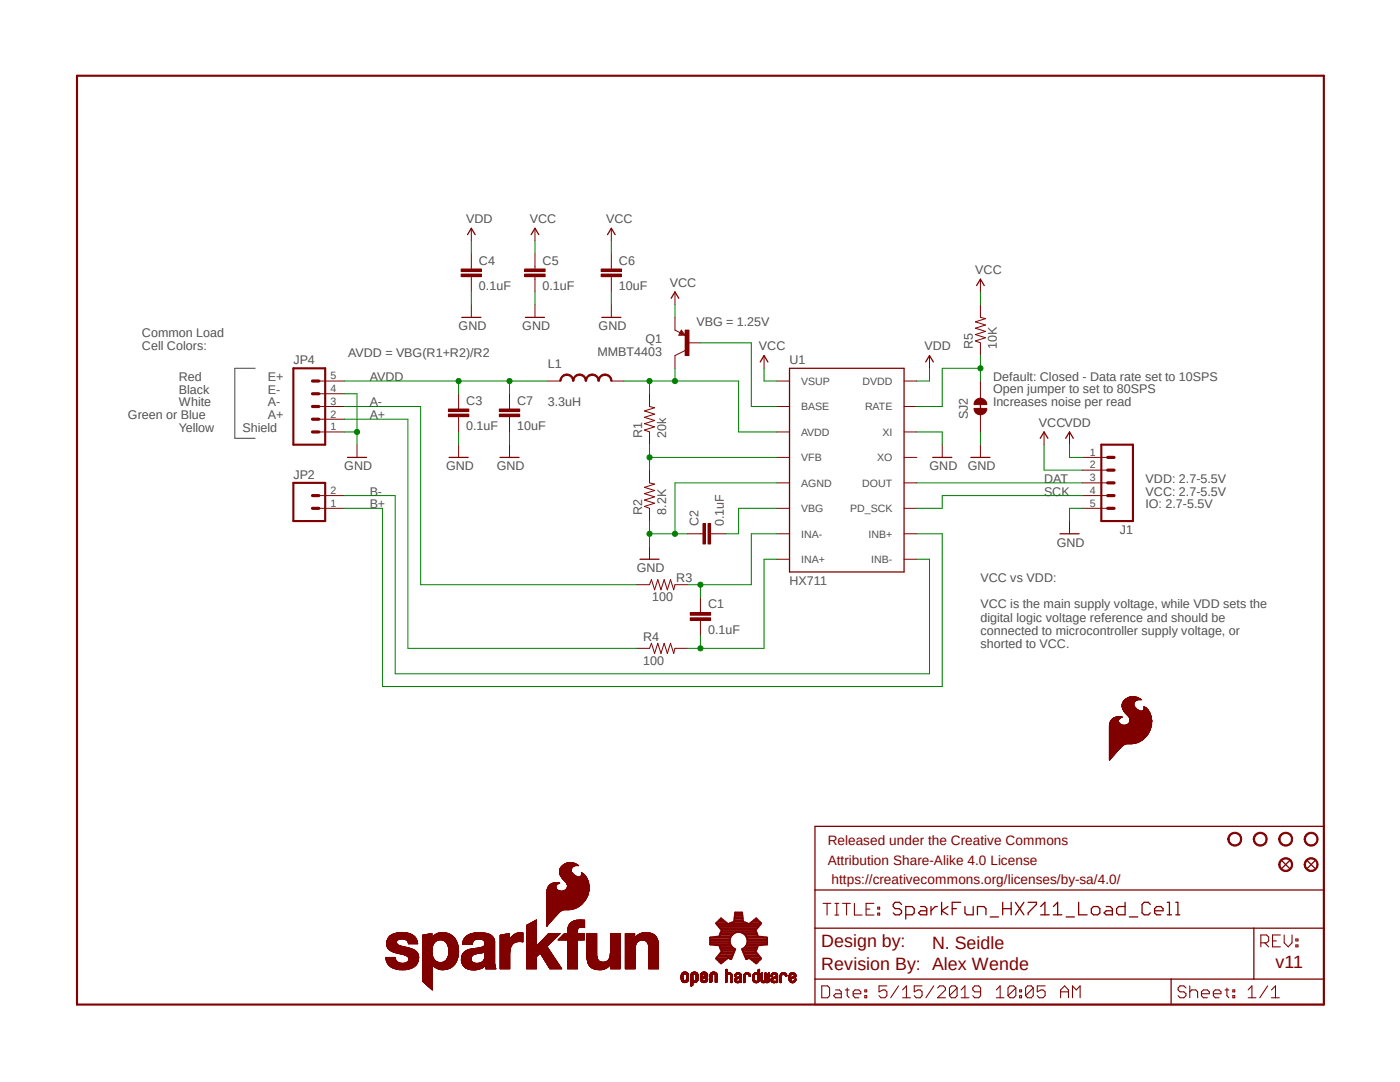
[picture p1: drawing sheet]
<svg xmlns="http://www.w3.org/2000/svg" width="279mm" height="216mm" viewBox="0 0 279 216" stroke-linecap="round" stroke-linejoin="round" font-family="sans-serif">
<defs><g id="words">
<g font-size="3.6" fill="#800000">
<text x="163.9" y="189">Design by:</text>
<text x="186" y="189.3">N. Seidle</text>
<text x="163.9" y="193.6">Revision By: Alex Wende</text>
<text x="254.6" y="193.1">v11</text>
</g>
<g font-size="2.7" fill="#800000">
<text x="165.2" y="168.7">Released under the Creative Commons</text>
<text x="165.2" y="172.5">Attribution Share-Alike 4.0 License</text>
<text x="165.9" y="176.3">https://creativecommons.org/licenses/by-sa/4.0/</text>
</g>
<g font-size="2.5" fill="#505050">
<text x="93" y="44.6">VDD</text>
<text x="105.7" y="44.6">VCC</text>
<text x="121" y="44.6">VCC</text>
<text x="95.6" y="52.8">C4</text>
<text x="108.3" y="52.8">C5</text>
<text x="123.5" y="52.8">C6</text>
<text x="95.6" y="57.9">0.1uF</text>
<text x="108.3" y="57.9">0.1uF</text>
<text x="123.5" y="57.9">10uF</text>
<text x="133.7" y="57.2">VCC</text>
<text x="194.6" y="54.7">VCC</text>
<text x="91.5" y="65.9">GND</text>
<text x="104.2" y="65.9">GND</text>
<text x="119.5" y="65.9">GND</text>
<text x="139" y="65.1">VBG = 1.25V</text>
<text x="28.3" y="67.3">Common Load</text>
<text x="28.3" y="69.9">Cell Colors:</text>
<text x="69.5" y="71.2">AVDD = VBG(R1+R2)/R2</text>
<text x="119.3" y="71">MMBT4403</text>
<text x="128.8" y="68.4">Q1</text>
<text x="151.5" y="69.9">VCC</text>
<text x="184.5" y="69.9">VDD</text>
<text x="194.1" y="69.7" transform="rotate(-90 194.1 69.7)">R5</text>
<text x="199" y="69.7" transform="rotate(-90 199 69.7)">10K</text>
<text x="35.7" y="76">Red</text>
<text x="53.5" y="76">E+</text>
<text x="58.5" y="72.7">JP4</text>
<text x="73.8" y="76">AVDD</text>
<text x="109.3" y="73.5">L1</text>
<text x="157.6" y="72.7">U1</text>
<text x="198.2" y="76">Default: Closed - Data rate set to 10SPS</text>
<text x="25.5" y="83.7">Green or Blue</text>
<text x="35.7" y="78.6">Black</text>
<text x="35.7" y="81.1">White</text>
<text x="53.5" y="78.6">E-</text>
<text x="53.5" y="81.1">A-</text>
<text x="53.5" y="83.7">A+</text>
<text x="73.8" y="81.1">A-</text>
<text x="73.8" y="83.7">A+</text>
<text x="93" y="80.7">C3</text>
<text x="103.2" y="80.7">C7</text>
<text x="109.3" y="81.1">3.3uH</text>
<text x="193.1" y="83.7" transform="rotate(-90 193.1 83.7)">SJ2</text>
<text x="198.2" y="78.4">Open jumper to set to 80SPS</text>
<text x="198.2" y="81.1">Increases noise per read</text>
<text x="35.7" y="86.2">Yellow</text>
<text x="48.4" y="86.2">Shield</text>
<text x="93" y="85.8">0.1uF</text>
<text x="103.2" y="85.8">10uF</text>
<text x="128.1" y="87.5" transform="rotate(-90 128.1 87.5)">R1</text>
<text x="132.9" y="87.5" transform="rotate(-90 132.9 87.5)">20k</text>
<text x="207.3" y="85.2">VCCVDD</text>
<text x="58.5" y="95.6">JP2</text>
<text x="68.7" y="93.8">GND</text>
<text x="89" y="93.8">GND</text>
<text x="99.1" y="93.8">GND</text>
<text x="185.5" y="93.8">GND</text>
<text x="193.1" y="93.8">GND</text>
<text x="73.8" y="101.4">B+</text>
<text x="73.8" y="98.9">B-</text>
<text x="208.4" y="96.4">DAT</text>
<text x="208.4" y="98.9">SCK</text>
<text x="228.6" y="98.9">VCC: 2.7-5.5V</text>
<text x="228.6" y="101.4">IO: 2.7-5.5V</text>
<text x="228.6" y="96.4">VDD: 2.7-5.5V</text>
<text x="128.1" y="102.7" transform="rotate(-90 128.1 102.7)">R2</text>
<text x="132.9" y="102.7" transform="rotate(-90 132.9 102.7)">8.2K</text>
<text x="139.4" y="105" transform="rotate(-90 139.4 105)">C2</text>
<text x="144.5" y="105" transform="rotate(-90 144.5 105)">0.1uF</text>
<text x="223.5" y="106.5">J1</text>
<text x="210.9" y="109.1">GND</text>
<text x="127.1" y="114.1">GND</text>
<text x="130.1" y="120">100</text>
<text x="135" y="116.2">R3</text>
<text x="157.6" y="116.7">HX711</text>
<text x="195.7" y="116">VCC vs VDD:</text>
<text x="141.3" y="121.4">C1</text>
<text x="195.7" y="121.4">VCC is the main supply voltage, while VDD sets the</text>
<text x="195.7" y="124">digital logic voltage reference and should be</text>
<text x="128.4" y="127.8">R4</text>
<text x="141.3" y="126.4">0.1uF</text>
<text x="195.7" y="126.7">connected to microcontroller supply voltage, or</text>
<text x="195.7" y="129.4">shorted to VCC.</text>
<text x="128.4" y="132.7">100</text>
</g>
<g font-size="2.1" fill="#505050">
<text x="66" y="75.7">5</text>
<text x="159.9" y="76.8">VSUP</text>
<text x="172.1" y="76.8">DVDD</text>
<text x="66" y="83.3">2</text>
<text x="66" y="80.8">3</text>
<text x="66" y="78.2">4</text>
<text x="159.9" y="81.9">BASE</text>
<text x="172.6" y="81.9">RATE</text>
<text x="66" y="85.9">1</text>
<text x="159.9" y="87">AVDD</text>
<text x="176.1" y="87">XI</text>
<text x="159.9" y="92">VFB</text>
<text x="175" y="92">XO</text>
<text x="217.5" y="90.9">1</text>
<text x="217.5" y="93.5">2</text>
<text x="66" y="101.1">1</text>
<text x="66" y="98.6">2</text>
<text x="159.9" y="97.1">AGND</text>
<text x="172.1" y="97.1">DOUT</text>
<text x="217.5" y="96">3</text>
<text x="217.5" y="98.6">4</text>
<text x="217.5" y="101.1">5</text>
<text x="159.9" y="102.2">VBG</text>
<text x="159.9" y="107.3">INA-</text>
<text x="169.7" y="102.2">PD_SCK</text>
<text x="173.4" y="107.3">INB+</text>
<text x="159.9" y="112.4">INA+</text>
<text x="173.9" y="112.4">INB-</text>
</g>
</g></defs>
<path d="M14.9 14.9l249.6 186.1M264.5 14.9l-249.6 186.1" fill="none" stroke="#fff" stroke-width=".2"/>
<path d="M50.9 73.5h-4v14h4" fill="none" stroke="#505050" stroke-width=".21"/>
<g fill="none" stroke="#800000" stroke-width=".2">
<path d="M135.9 195.4h.4M135.9 195.3h.4M135.9 195.2h.4M135.9 195.1h.4M135.9 195h.4M135.9 194.9h.4M135.9 194.8h.4M135.9 194.7h.4M135.9 194.6h.4M136 195.6h.5M136 195.5h.4M136 195.4l.4 .1"/>
<path d="M136 194.6h.4M136 194.5h.4M136 194.4h.4M136 194.4h.5M136 195.7h1.3M136 195.7h.6M136.1 194.3h1.2M136.1 195.8h1.2M136.1 194.2h1.2M136.1 194.2h1.1M136.1 195.9h1.1M136.1 195.8h1.1"/>
<path d="M136.1 194.1h1.1M136.2 195.9h1M136.2 194.1h1M136.3 196h.8M136.3 194.1h.8M136.4 194h.5M136.5 196h.4M136.6 196.1h.2M136.6 193.9h.2M136.8 195.7h.5M136.8 195.6h.6M136.8 194.4h.6"/>
<path d="M136.9 195.6h.5M136.9 194.4h.5M136.9 195.5h.5M136.9 194.5h.5M137 195.5h.4M137 194.6h.4M137 194.5h.4M137 195.4h.4M137 195.3h.4M137 195.2h.4M137 195.1h.4M137 195h.4"/>
<path d="M137 194.9h.4M137 194.8h.4M137 194.7h.4M137.3 194.3l-1.3 .1M137.9 196.8h.1M137.9 196.7h.2M137.9 196.7h.3M137.9 196.6h.3M137.9 196.6h.4M137.9 196.5h.4M137.9 196.4h.4M137.9 196.3h.4"/>
<path d="M137.9 196.2h.4M137.9 196.1h.4M137.9 196h.4M137.9 195.9h1.2M137.9 195.8h1.2M137.9 195.8h1.3M137.9 195.7h.6M137.9 195.6h.5M137.9 195.6h.4M137.9 195.5h.4M137.9 195.4h.4M137.9 195.3h.4"/>
<path d="M137.9 195.2h.4M137.9 195.1h.4M137.9 195h.4M137.9 194.9h.4M137.9 194.8h.4M137.9 194.7h.4M137.9 194.6h.4M137.9 194.5h.4M137.9 194.4h.4M137.9 194.4h.5M137.9 194.4h1.4M138 194.3h1.2"/>
<path d="M138 194.2h1.2M138 194.2h1.1M138 194.1h1.1M138.1 194.1h1M138.2 194.1h.8M138.4 196h.4M138.4 194h.4M138.5 193.9h.2M138.5 196.1h.2M138.7 195.7h.6M138.7 195.6h.6M138.8 194.4h.5"/>
<path d="M138.8 195.6h.5M138.9 195.5h.4M138.9 194.5h.4M138.9 195.4h.4M138.9 195.3h.4M138.9 195.2h.4M138.9 195.1h.4M138.9 195h.4M138.9 194.9h.4M138.9 194.8h.4M138.9 194.7h.4M138.9 194.6h.4"/>
<path d="M139 196h-1.1M139.2 195.7h-1.3M139.8 195.6h.5M139.8 195.5h.5M139.8 195.5h.4M139.8 195.4l.4 .1M139.8 195.4h.4M139.8 195.3h.5M139.8 195.2h.7M139.8 195.1h.9M139.8 195.1h1M139.8 195h1.1"/>
<path d="M139.8 195h1.3M139.8 194.9h1.3M139.8 194.9h1.4M139.8 194.8h.4M139.8 194.8h.3M139.8 194.7h.3M139.8 194.7h.4M139.8 194.6h.4M139.8 194.5h.4M139.8 194.5h.5M139.8 194.4h.5M139.8 195.7h.6"/>
<path d="M139.8 195.6h.6M139.8 194.4h1.4M139.9 194.3h1.2M139.9 195.8h1.2M139.9 194.2h1.2M140 195.8h1.1M140 194.2h1.1M140 195.9h1M140 194.1h1M140.1 196h.8M140.1 194.1h.8M140.2 194.6h-.4"/>
<path d="M140.3 196h.4M140.3 194h.4M140.4 196.1h.2M140.4 194.8h.8M140.4 193.9h.2M140.5 194.8h.7M140.6 195.7h.5M140.6 194.7h.6M140.6 194.4h.6M140.7 195.6h.5M140.7 195.2h-.9M140.7 194.4h.5"/>
<path d="M140.8 195.5h.4M140.8 194.6h.4M140.8 194.5h.4M140.8 195.4h.4M140.8 195.3h.4M140.9 195.3h.3M140.9 195.2h.3M141 195.2h.2M141.1 195.7h-1.2M141.1 195.2h.1M141.7 195.9h.4M141.7 195.8h.4"/>
<path d="M141.7 195.7h.4M141.7 195.6h.4M141.7 195.5h.4M141.7 195.4h.4M141.7 195.3h.4M141.7 195.2h.4M141.7 195.1h.4M141.7 195h.4M141.7 194.9h.4M141.7 194.8h.4M141.7 194.7h.4M141.7 194.6h.4"/>
<path d="M141.7 194.5h.4M141.7 196h.1M141.7 194.5h.5M141.7 194.4h.5M141.7 194.4h.6M141.8 194.3h1.2M141.8 194.2h1.2M141.9 194.2h1.1M141.9 194.1h1M142 194.1h.8M142 196h-.3M142.2 194h.4"/>
<path d="M142.3 193.9h.2M142.6 194.4h.5M142.7 194.5h.4M142.7 194.4h.4M142.7 195.9h.4M142.7 195.9h.5M142.7 195.8h.5M142.7 195.7h.5M142.7 195.6h.5M142.7 195.5h.5M142.7 195.4h.5M142.7 195.3h.5"/>
<path d="M142.7 195.2h.5M142.7 195.1h.5M142.7 195h.5M142.7 194.9h.5M142.7 194.8h.5M142.7 194.7h.5M142.7 194.6h.5M142.8 196h.1M143.1 196h-.4M143.1 194.3l-1.4 .1M144.8 196h.1M144.8 193.6h.3"/>
<path d="M144.8 196.1h.1M144.8 195.9h.3M144.8 195.8h.3M144.8 195.7h.3M144.8 195.6h.3M144.8 195.5h.3M144.8 195.4h.3M144.8 195.3h.3M144.8 195.2h.3M144.8 195.1h.3M144.8 195h.3M144.8 194.9h.3"/>
<path d="M144.8 194.8h.3M144.8 194.7h.3M144.8 194.6h.3M144.8 194.6h.4M144.8 194.5h.4M144.8 194.4h.5M144.8 194.4h.6M144.8 194.4h1.2M144.8 194.3h1.2M144.8 194.2h1.1M144.8 194.1h1M144.8 194.1h.3"/>
<path d="M144.8 194h.3M144.8 193.9h.3M144.8 193.8h.3M144.8 193.7h.3M144.8 193.5h.3M144.9 193.4h.2M145.1 196h-.3M145.3 194.1h.4M145.5 194.4h.5M145.7 194.4h.4M145.8 194.5h.3M145.8 194.6h.3"/>
<path d="M145.9 196h.1M145.9 195.9h.2M145.9 195.9h.3M145.9 195.8h.3M145.9 195.7h.3M145.9 195.6h.3M145.9 195.5h.3M145.9 195.4h.3M145.9 195.3h.3M145.9 195.2h.3M145.9 195.1h.3M145.9 195h.3"/>
<path d="M145.9 194.9h.3M145.9 194.8h.3M145.9 194.7h.3M145.9 194.6h.3M146 196.1h.1M146.1 196h-.2M146.6 195.6h.3M146.6 195.5h.3M146.6 194.9h.2M146.6 194.8h.3M146.6 194.7h.3M146.6 195.8h.6"/>
<path d="M146.6 195.7h.4M146.6 195.7h.3M146.6 195.4h.5M146.6 195.3h.6M146.6 194.6h.3M146.6 194.6h.4M146.6 194.5h.4M146.7 195.9h.8M146.7 195.8h.8M146.7 195.3h.5M146.7 195.2h.7M146.7 194.5h.4"/>
<path d="M146.7 194.4h.4M146.7 194.4h.5M146.7 194.4h1.2M146.8 196h.7M146.8 194.3h1M146.9 195.1h1.1M146.9 194.2h.8M146.9 196h.6M147 196.1h.4M147 195.4l-.4 .1M147 195.1h1M147 194.1h.6"/>
<path d="M147 195h1M147.1 194.1h.4M147.2 196.1h.1M147.2 195h.8M147.2 195.8h.2M147.2 194.9h.8M147.3 196.1h.1M147.4 194.9h.6M147.4 194.4h.5M147.5 194.4h.4M147.5 194.5h.4M147.6 195.2h-.9"/>
<path d="M147.6 194.8h.4M147.6 194.5h.4M147.6 194.6h.4M147.7 196h.1M147.7 195.9h.3M147.7 195.8h.3M147.7 195.7h.3M147.7 195.6h.3M147.7 195.5h.3M147.7 195.4h.3M147.7 195.3h.3M147.7 195.2h.3"/>
<path d="M147.7 194.7h.3M147.7 194.6h.3M147.7 196.1h.1M148 196h-.3M148.4 196.1h.1M148.4 196h.2M148.4 195.9h.3M148.4 195.8h.3M148.4 195.7h.3M148.4 195.6h.3M148.4 195.5h.3M148.4 195.4h.3"/>
<path d="M148.4 195.3h.3M148.4 195.2h.3M148.4 195.1h.3M148.4 195h.3M148.4 194.9h.3M148.4 194.8h.3M148.4 194.7h.3M148.4 194.6h.4M148.5 194.5h.3M148.5 194.4h.4M148.5 194.4h.6M148.5 194.4h1.2"/>
<path d="M148.6 194.3h1M148.7 194.2h.9M148.7 196h-.3M148.7 194.2h.8M148.8 194.1h.6M148.9 194.1h.4M149.2 194.4h.5M149.3 194.4h.4M149.4 194.5h.3M149.4 194.5h.4M149.4 194.6h.4M149.5 194.7h.3"/>
<path d="M149.5 194.6h.3M149.5 194.9h.1M149.5 194.8h.2M149.5 194.8h.3M150.2 195.4h.3M150.2 195.3h.3M150.2 195.2h.3M150.2 195.1h.3M150.2 195h.3M150.2 194.9h.3M150.2 194.8h.3M150.2 195.6h.4"/>
<path d="M150.2 195.5h.3M150.2 194.7h.3M150.2 194.6h.3M150.3 195.7h.4M150.3 195.7h.3M150.3 195.6h.3M150.3 194.5h.3M150.3 194.5h.4M150.3 195.8h.6M150.3 194.4h.4M150.3 194.4h.5M150.4 195.9h1.1"/>
<path d="M150.4 195.8h1.1M150.4 194.3h1.2M150.5 195.9h.9M150.5 196h.8M150.5 194.2h1.1M150.6 194.6h-.4M150.6 194.1h1M150.6 196h.6M150.7 196.1h.4M150.7 194.1h.4M150.8 196.1h.1M150.9 196.1h.1"/>
<path d="M151 196.1h.1M151 195.8h.5M151 194.4h.6M151.1 195.7h.5M151.1 194.4h.5M151.2 194.5h.4M151.2 195.7h.4M151.2 195.6h.4M151.3 195.6h.3M151.3 194.6h.3M151.3 195.5h.3M151.3 195.4h.3"/>
<path d="M151.3 195.3h.3M151.3 195.2h.3M151.3 195.1h.3M151.3 195h.3M151.3 194.9h.3M151.3 194.8h.3M151.3 194.7h.3M151.3 194.1h.3M151.3 194h.3M151.3 193.9h.3M151.3 193.8h.3M151.3 193.7h.3"/>
<path d="M151.3 193.6h.3M151.3 193.5h.3M151.4 193.4h.2M151.6 194.3l-1.2 .1M151.9 195.8h1.6M151.9 195.7h.3M151.9 195.6h.3M151.9 195.5h.2M151.9 195.4h.2M151.9 195.3h.2M151.9 195.2h.2M151.9 195.1h.2"/>
<path d="M151.9 195h.2M151.9 194.9h.2M151.9 194.8h.2M151.9 194.7h.2M151.9 194.6h.2M151.9 194.5h.2M151.9 194.4h.2M151.9 194.3h.2M151.9 194.2h.2M152 195.9h1.5M152 196h1.5M152 194.1h.1"/>
<path d="M152.1 194.1h.1M152.1 196h.5M152.2 196.1h.4M152.4 196.1h.1M152.5 195.7h.5M152.6 195.7h.3M152.6 195.6h.3M152.6 195.5h.3M152.6 195.4h.3M152.6 195.3h.3M152.6 195.2h.3M152.6 195.1h.3"/>
<path d="M152.6 195h.3M152.6 194.9h.3M152.6 194.8h.3M152.6 194.7h.3M152.6 194.6h.3M152.6 194.5h.3M152.6 194.4h.3M152.6 194.3h.3M152.6 194.2h.3M152.7 194.1h.2M152.8 194.1h.1M152.8 196h.5"/>
<path d="M152.9 196.1h.4M153.2 195.7h.4M153.2 195.6h.4M153.3 195.6h.3M153.3 195.5h.3M153.3 195.4h.3M153.3 195.3h.3M153.3 195.2h.3M153.3 195.1h.3M153.3 195h.3M153.3 194.9h.3M153.3 194.8h.3"/>
<path d="M153.3 194.7h.3M153.3 194.6h.3M153.3 194.5h.3M153.3 194.4h.3M153.3 194.3h.3M153.3 194.2h.3M153.4 194.1h.2M153.5 194.1h.1M153.6 195.7h-.4M153.8 195.7h.4M153.8 195.6h.4M153.8 195.5h.4"/>
<path d="M153.9 195.8h.8M153.9 195.7h.4M153.9 195.4h.4M153.9 195.3h.5M153.9 194.8h.2M153.9 194.7h.2M153.9 194.7h.3M153.9 194.6h.3M153.9 195.3h.6M153.9 195.2h.7M153.9 194.5h.4M153.9 194.4h.4"/>
<path d="M154 195.9h.7M154 194.4h.5M154 195.9h.8M154 194.9h-.1M154 194.4h1.1M154.1 196h.7M154.1 194.3h.9M154.1 195.1h1.1M154.1 194.2h.9M154.1 194.2h.8M154.2 196h.6M154.2 195.1h1"/>
<path d="M154.2 194.1h.7M154.3 196.1h.4M154.3 195.4l-.5 .1M154.3 195h.9M154.3 194.1h.5M154.4 196.1h.1M154.4 195h.8M154.5 196.1h.1M154.5 194.9h.7M154.6 194.9h.6M154.6 194.4h.6M154.8 194.5h.4"/>
<path d="M154.8 194.4h.4M154.8 195.2h-.8M154.8 194.8h.4M154.9 194.6h.3M154.9 194.5h.3M154.9 194.8h.3M154.9 196.1h.1M154.9 196h.2M154.9 195.9h.3M154.9 195.8h.3M154.9 195.7h.3M154.9 195.6h.3"/>
<path d="M154.9 195.5h.3M154.9 195.4h.3M154.9 195.3h.3M154.9 195.2h.3M154.9 194.7h.3M155.2 196h-.3M155.7 196h.1M155.7 195.9h.3M155.7 195.8h.3M155.7 195.7h.3M155.7 195.6h.3M155.7 195.5h.3"/>
<path d="M155.7 195.4h.3M155.7 195.3h.3M155.7 195.2h.3M155.7 195.1h.3M155.7 195h.3M155.7 194.9h.3M155.7 194.8h.3M155.7 194.7h.3M155.7 194.6h.3M155.7 194.5h.4M155.7 194.4h.5M155.8 196.1h-.1"/>
<path d="M155.8 194.4h.5M155.8 194.4h1.1M155.9 194.3h.9M155.9 194.2h.9M156 196h-.3M156 194.2h.8M156 194.1h.7M156.1 194.1h.5M156.4 194.4h.5M156.5 194.4h.5M156.6 194.5h.4M156.7 194.6h.4"/>
<path d="M156.7 194.7h.4M156.8 194.9h.1M156.8 194.8h.2M156.8 194.7h.3M157.5 195.6h.4M157.5 195.6h.3M157.5 195.5h.3M157.5 195.4h.4M157.5 195.3h.5M157.5 195.3h.6M157.5 195.2h.7M157.5 195.1h1"/>
<path d="M157.5 195.1h1.1M157.5 195h1.2M157.5 195h.3M157.5 194.9h.3M157.5 194.8h.3M157.5 194.7h.3M157.5 194.6h.3M157.5 195.7h.4M157.5 194.5h.4M157.6 195.8h.6M157.6 195.7h.4M157.6 194.5h.3"/>
<path d="M157.6 194.4h.3M157.6 194.4h.5M157.6 195.8h1.1M157.6 194.4h1.1M157.6 195.9h1.1M157.7 195.9h.9M157.7 194.3h1M157.7 196h.9M157.7 194.2h.9M157.8 194.2h.8M157.8 195.4l-.3 .1M157.9 196h.6"/>
<path d="M157.9 194.1h.6M157.9 196.1h.5M157.9 194.1h.5M158 195h.8M158.1 194.9h.7M158.1 196.1h.1M158.2 196.1h.1M158.2 194.9h.6M158.2 195.8h.5M158.2 194.4h.5M158.4 194.8h.4M158.4 194.4h.4"/>
<path d="M158.4 195.2h-.9M158.4 194.5h.4M158.5 195.7h.3M158.5 194.8h.3M158.5 194.5h.3M158.5 195.6h.3M158.5 194.6h.3M158.5 195.5h.3M158.5 194.7h.3M158.6 195.5h.2M158.6 195.4h.2M158.7 195.3h.1"/>
<path d="M158.8 195.7h-.4"/>
</g>
<g fill="none" stroke="#800000" stroke-width=".38">
<path d="M141.7 188.4h4.1M141.7 188.1h4M141.7 187.7h3.9M141.7 187.5h4M141.7 187.1h4.1M142.9 184.2l1-.9 1.4 1.1 1.2-.5 .2-1.8h1.4l.2 1.8 1.2 .5 1.4-1.1 1 .9M142.9 184.2l1.2 1.5-.5 1.2-1.9 .2v1.4l1.9 .1 .5 1.2-1.2 1.5M142.9 191.3l1 .9 1.4-1.1 .3 .2M142.9 191.3h2.2M142.9 184.3h2.2M143.2 190.9h2.9M143.2 184.6h8.4"/>
<path d="M143.2 191.6h1.5M143.2 183.9h1.5M143.4 190.6h2.8M143.4 184.9h8M143.5 191.9h.9M143.5 183.6h.9M143.6 188.7h2.3M143.6 186.8h2.3M143.7 189h2.5M143.7 186.5h2.5M143.7 190.3h2.6M143.7 185.2h7.4"/>
<path d="M143.8 189.4h2.8M143.8 186.2h2.8M143.8 192.2h.2M143.8 183.3h.2M144 190h2.5M144 189.7h2.6M144 185.8h6.8M144 185.5h6.8M145.6 191.3h.4M145.6 184.3h3.6M146.5 183.9h1.8M146.6 183.6h1.7"/>
<path d="M146.6 183.3h1.6M146.6 183h1.6M146.6 182.7h1.6M146.7 182.4h1.4M148.2 189.7h2.6M148.2 189.4h2.8M148.2 186.2h2.8M148.3 190h2.5M148.5 190.3h2.6M148.6 190.6h2.8M148.7 189h2.4M148.7 186.5h2.4"/>
<path d="M148.7 190.9h2.9M148.8 191.3h.4M148.9 188.7h2.3M148.9 186.8h2.3M149.1 188.4h4M149.1 187.1h4M149.1 187.5h4M149.2 188.1l-.4 .8-.7 .5 .8 2 .3-.1M149.2 188.1a1.79 1.79 0 0 0-1.3-2.1 1.79 1.79 0 0 0-2.2 1.2 1.79 1.79 0 0 0 1 2.2l-.8 2-.3-.1M149.2 188.1h3.9M149.2 187.7h3.9M149.2 191.3l.3-.2 1.4 1.1 1-.9"/>
<path d="M149.7 191.3h2.2M149.7 184.3h2.2M150.1 191.6h1.5M150.1 183.9h1.5M150.5 191.9h.8M150.5 183.6h.8M150.8 192.2h.2M150.8 183.3h.2M151.9 184.2l-1.2 1.5 .5 1.2 1.9 .2v1.4l-1.9 .1-.5 1.2 1.2 1.5"/>
</g>
<path d="M260.6 166.5a1.4 1.4 0 0 1 2.2 .2 1.4 1.4 0 0 1-.8 2.1 1.4 1.4 0 0 1-1.7-1.4h.2a1.15 1.15 0 0 1 1.6-1 1.15 1.15 0 0 1 .4 1.8 1.15 1.15 0 0 1-1.9-.3l-.1-.5h-.2z" fill-rule="evenodd" fill="#800000"/>
<path d="M260.6 166.5a1.4 1.4 0 0 1 2.2 .2 1.4 1.4 0 0 1-.8 2.1 1.4 1.4 0 0 1-1.7-1.4h.2a1.15 1.15 0 0 1 1.6-1 1.15 1.15 0 0 1 .4 1.8 1.15 1.15 0 0 1-1.9-.3l-.1-.5h-.2z" fill="none" stroke="#800000" stroke-width=".2"/>
<path d="M255.5 166.5a1.4 1.4 0 0 1 2.3 .2 1.4 1.4 0 0 1-.8 2.1 1.4 1.4 0 0 1-1.8-1.4h.2a1.15 1.15 0 0 1 1.6-1 1.15 1.15 0 0 1 .4 1.8 1.15 1.15 0 0 1-1.9-.3l-.1-.5h-.2z" fill-rule="evenodd" fill="#800000"/>
<path d="M255.5 166.5a1.4 1.4 0 0 1 2.3 .2 1.4 1.4 0 0 1-.8 2.1 1.4 1.4 0 0 1-1.8-1.4h.2a1.15 1.15 0 0 1 1.6-1 1.15 1.15 0 0 1 .4 1.8 1.15 1.15 0 0 1-1.9-.3l-.1-.5h-.2z" fill="none" stroke="#800000" stroke-width=".2"/>
<path d="M250.4 166.5a1.4 1.4 0 0 1 2.3 .2 1.4 1.4 0 0 1-.8 2.1 1.4 1.4 0 0 1-1.8-1.4h.3a1.15 1.15 0 0 1 1.5-1 1.15 1.15 0 0 1 .4 1.8 1.15 1.15 0 0 1-1.9-.3v-.5h-.3z" fill-rule="evenodd" fill="#800000"/>
<path d="M250.4 166.5a1.4 1.4 0 0 1 2.3 .2 1.4 1.4 0 0 1-.8 2.1 1.4 1.4 0 0 1-1.8-1.4h.3a1.15 1.15 0 0 1 1.5-1 1.15 1.15 0 0 1 .4 1.8 1.15 1.15 0 0 1-1.9-.3v-.5h-.3z" fill="none" stroke="#800000" stroke-width=".2"/>
<path d="M245.4 166.5a1.4 1.4 0 0 1 2.2 .2 1.4 1.4 0 0 1-.8 2.1 1.4 1.4 0 0 1-1.8-1.4h.3a1.15 1.15 0 0 1 1.6-1 1.15 1.15 0 0 1 .3 1.8 1.15 1.15 0 0 1-1.8-.3l-.1-.5h-.3z" fill-rule="evenodd" fill="#800000"/>
<g fill="none" stroke="#800000" stroke-width=".2">
<path d="M134.7 65.9l2 1M136 65.9l.7 1h-1.2zM136.7 69.9l-2 1.1M155 76h2.6M180.4 76h2.6M155 81.1h2.6M155 86.2h2.6M155 91.3h2.6M155 96.4h2.6M180.4 81.1h2.6M180.4 86.2h2.6M180.4 91.3h2.6"/>
<path d="M180.4 96.4h2.6M155 101.4h2.6M155 106.5h2.6M155 111.6h2.6M180.4 101.4h2.6M180.4 106.5h2.6M180.4 111.6h2.6M109.1 177.8h8.4M109.1 177.9v6.9M109.1 180h7.4M109.1 179.9h7.4M109.1 179.9h7.5"/>
<path d="M109.1 179.8h7.6M109.1 179.7h7.6M109.1 179.7h7.7M109.1 179.6h7.7M109.1 179.5h7.8M109.1 179.4h7.8M109.1 179.3h7.9M109.1 179.2h7.9M109.1 179.2h8M109.1 179.1h8M109.1 179h8M109.1 178.9h8"/>
<path d="M109.1 178.9h8.1M109.1 178.8h8.1M109.1 178.8h8.2M109.1 178.7h8.2M109.1 178.6h8.2M109.1 178.5h8.2M109.1 178.4h8.3M109.1 178.3h8.3M109.1 178.2h8.3M109.1 178.1h8.4M109.1 178h8.4M109.1 177.9h8.4"/>
<path d="M109.2 177.5l-.1 .4M109.2 177.8h2.5M109.2 177.7h2.3M109.2 177.7h2.2M109.2 177.6h2.2M109.2 177.5l2.1 .1M109.2 177.5h2M109.2 177.4h1.9M109.3 177.3h1.7M109.3 177.2h1.7M109.3 177.2l-.1 .3M109.3 177.1h1.7"/>
<path d="M109.4 177h1.5M109.4 176.9l-.1 .3M109.4 176.9h1.5M109.5 176.8h1.5M109.6 176.7h1.4M109.6 176.6h1.4M109.7 176.6h1.4M109.8 176.5h1.4M109.8 176.5l-.4 .4M110 176.4h1.4M110.1 176.3l-.3 .2M110.1 176.3h1.4"/>
<path d="M110.2 176.3h1.3M110.3 176.2h1.3M110.4 176.2h1.3M110.8 176.1h.6M110.8 176.1l-.7 .2M110.9 177l.1 .2M110.9 176.9v.1M111 177.2v.2M111 176.7h-1.4M111 177.4l.4 .3 .5 .1M111 176.6l-.1 .3M111.3 176.4h-1.4"/>
<path d="M111.5 176.1l.1 .1M111.7 173.7v.4M111.7 174.1l.1 .4M111.7 176.2l-.7 .4M111.7 176.2h.1M111.7 174.2h2.6M111.7 174.2h2.5M111.7 174.1h2.5M111.7 174.1h2.4M111.7 174h2.4M111.7 173.9h2.3M111.7 173.8h2.3"/>
<path d="M111.7 173.7h2.3M111.7 173.6l2.3 .1M111.7 173.6h2.3M111.7 174.4h2.7M111.7 174.3h2.6M111.7 173.5h2.3M111.7 173.4h2.3M111.8 174.5l.2 .5M111.8 174.5h2.8M111.8 174.5h2.7M111.8 173.3h2.2M111.8 173.3l-.1 .4"/>
<path d="M111.8 174.6h2.8M111.8 173.3h2.3M111.8 173.2h2.3M111.8 174.7h3M111.8 174.7h2.9M111.9 174.8h3M111.9 173.1h2.3M111.9 174.9h3.2M111.9 174.8h3.1M112 174.9h3.2M112 173h2.3M112 175h5"/>
<path d="M112 175l.4 .4M112 175h3.3M112 172.9h2.4M112.1 172.9l-.3 .4M112.1 172.9h2.4M112.1 175.1h5M112.1 175.1h4.9M112.1 175.2h5M112.2 175.3h4.9M112.2 175.2h4.9M112.2 172.8h2.6M112.2 175.3h5"/>
<path d="M112.3 175.4h4.9M112.3 172.7h3.1M112.4 175.4l.4 .5M112.4 177.8h5.1M112.4 175.4h4.8M112.4 172.6h3M112.4 175.5h4.9M112.4 175.5h4.8M112.4 172.6h2.9M112.4 172.6h2.8M112.5 172.5l-.4 .4M112.5 175.6h4.8"/>
<path d="M112.6 177.7h5M112.6 172.5h2.5M112.6 175.7h4.7M112.6 175.8h4.7M112.7 177.7h4.9M112.7 172.4h2.3M112.7 177.6h4.9M112.7 175.8h4.6M112.8 175.9l.3 .3M112.8 177.6h4.8M112.8 175.9h4.6M112.8 172.3h2.1"/>
<path d="M112.9 176h4.5M112.9 177.5h4.7M112.9 172.3h1.8M112.9 176.1h4.5M113 176.1h4.5M113 177.4h4.6M113 172.3h1.7M113.1 176.2l.1 .4M113.1 177.3h4.5M113.1 176.3h4.4M113.1 176.2h4.4M113.1 176.4h4.4"/>
<path d="M113.2 177.2h4.4M113.2 176.4h4.3M113.2 177.1h4.4M113.2 176.5h4.3M113.2 176.6v.4M113.2 177a1.05 1.05 0 0 1-.9 .8M113.2 177h4.4M113.2 176.9h4.4M113.2 176.8h4.4M113.2 176.7h4.4M113.2 176.6h4.3M113.3 172.2h1"/>
<path d="M113.4 172.1h.8M114 173.5v.4M114 173.9l.1 .2M114 173.3v.2M114 173.4h-2.2M114.1 174.1l.3 .3M114.2 173.1l-.2 .2M114.2 173.1h-2.3M114.4 174.4l.5 .4M114.6 172.8h-2.5M114.9 172.7l-.7 .4M114.9 174.8l.6 .2"/>
<path d="M114.9 172.4l.3 .2M114.9 172.4a2.42 2.42 0 0 0-2.4 .1M115.2 172.6l.3 .1h-3.3M115.7 175h1.3M115.8 174.9l-.1 .1M115.8 174.9h1.1M115.9 174.9h1M116 174.8l-.2 .1M116 174.8h.9M116 174.7h.8M116 174.2v-.1l.5 .3M116 174.5v.2"/>
<path d="M116 174.2l.1 .2M116 174.7v.1M116 174.6h.7M116 174.5h.6M116 174.2h.2M116 174.2h.1M116.1 174.4l-.1 .1M116.1 174.5h.5M116.1 174.4h.4M116.1 174.3h.3M116.1 174.3h.2M116.5 174.4l.7 1"/>
<path d="M116.8 179.6l-.3 .4M116.9 179.5l-.1 .1M116.9 179.5h-7.8M117.2 175.4l.3 .7M117.3 178.7l-.4 .8M117.5 176.1l.1 .8M117.5 177.8l-.2 .9M117.6 176.9l-.1 .9M245.4 166.5a1.4 1.4 0 0 1 2.2 .2 1.4 1.4 0 0 1-.8 2.1 1.4 1.4 0 0 1-1.8-1.4h.3a1.15 1.15 0 0 1 1.6-1 1.15 1.15 0 0 1 .3 1.8 1.15 1.15 0 0 1-1.8-.3l-.1-.5h-.3zM77 191.2h1.9M77 191.1h1.9M77 191.5h2"/>
<path d="M77 191.4h1.9M77 191.3h1.9M77.1 191.7l.2 .5M77.1 191.7h2M77.1 191.6h1.9M77.1 191.5l1.9 .1M77.1 191.8h2.1M77.2 188.3v.5M77.2 188.3h2M77.2 191.9h2M77.2 188.6h2.3M77.2 188.5h2.2"/>
<path d="M77.2 188.4l2.1 .1M77.2 188.4h2M77.2 188.2h2M77.2 188.1h1.9M77.2 188.8l.1 .3M77.2 192h2.2M77.2 191.9h2.1M77.2 188.8h3M77.2 188.7l2.8 .1M77.2 188.7h2.6M77.2 188.6h2.4M77.2 188h1.9"/>
<path d="M77.2 187.9h1.9M77.2 187.8h1.9M77.2 187.8h2M77.2 187.7h2M77.3 187.7l-.1 .6M77.3 192.1h2.4M77.3 192h2.2M77.3 188.9h3.4M77.3 188.9h3.2M77.3 188.8h3M77.3 187.7h1.9M77.3 192.2h2.8"/>
<path d="M77.3 192.2l.3 .5M77.3 192.2h2.5M77.3 189h3.8M77.3 187.5h2.1M77.3 189.1l.3 .3M77.3 192.2h6M77.3 189.1h4.3M77.3 189.1h4.1M77.3 189.1h4M77.3 187.5h2.2M77.3 187.5h2.3M77.4 187.4h5.7"/>
<path d="M77.4 192.3h5.8M77.4 189.2h4.4M77.4 187.2l-.1 .5M77.4 192.4h5.8M77.4 189.2h4.5M77.4 187.3h5.7M77.4 187.2h5.6M77.5 192.4h5.6M77.5 189.3h4.7M77.5 187.2h5.5M77.5 192.5h5.6M77.5 189.4h4.8"/>
<path d="M77.5 187.1h5.4M77.6 192.5h5.5M77.6 189.4h4.7M77.6 187.1h5.3M77.6 189.4l.3 .3M77.6 192.6h5.4M77.6 189.4h4.9M77.6 187h5.2M77.6 192.7l.5 .3M77.6 189.5h4.9M77.6 186.9h5.2M77.7 189.5h4.9"/>
<path d="M77.7 186.9h5.1M77.7 192.7h5.2M77.7 186.9h5M77.8 192.7h5M77.8 189.6h5M77.8 186.8h4.9M77.9 189.7l.7 .3 2.1 .5 .7 .4M77.9 192.8h4.9M77.9 189.7h4.9M77.9 186.7h4.6M77.9 192.8h4.8M77.9 192.9h4.8"/>
<path d="M77.9 189.7h5M78 192.9h4.6M78 186.6h4.5M78 189.7h4.9M78 186.6h4.4M78.1 193l1.6 .5M78.1 189.8h4.9M78.1 193h4.4M78.1 186.6h4.2M78.1 186.5l-.7 .7M78.1 189.8h5M78.1 186.5h4.2"/>
<path d="M78.2 193h4.3M78.3 193.1h4M78.3 189.9h4.8M78.4 186.4h3.7M78.4 186.4h3.6M78.4 193.2h3.8M78.4 189.9h4.8M78.5 190h4.7M78.5 186.4h3.5M78.6 186.3l-.5 .2M78.6 186.3a4.5 4.5 0 0 1 4.1 .6M78.6 193.3h3.4"/>
<path d="M78.6 190h4.6M78.6 186.3h3.2M78.7 186.3h3M78.8 193.3h3.1M78.8 190.1h4.5M78.9 191.3v-.2h-1.9l.1 .6M78.9 191.3l.1 .3M78.9 186.2h2.6M79 193.3h2.7M79 190.1l4.3 .1M79 191.6l.3 .3M79 193.4h2.6"/>
<path d="M79.1 187.8v.2M79.1 188l.1 .3M79.2 188.3l.3 .3M79.2 187.7l-.1 .1M79.2 190.2h4.2M79.2 186.1h2M79.3 193.4h2.1M79.3 191.9l.5 .3M79.3 187.6l-.1 .1M79.3 187.6h-2M79.5 190.2h3.9M79.5 188.6l1.8 .5"/>
<path d="M79.6 193.5h1.5M79.6 190.3h3.8M79.6 186.1h1.3M79.7 187.4l-.4 .2M79.8 192.2h.3M79.8 190.3h3.6M80 187.4h-2.7M80.1 192.2h3.2M80.1 190.4h3.3M80.4 190.5h3M80.4 187.4l.7 .2M80.6 190.5h2.9"/>
<path d="M80.6 187.4h2.5M80.8 190.6h2.7M80.8 187.5h2.3M80.9 192.2h2.4M80.9 187.5h2.2M80.9 190.6h2.6M81 190.7h2.5M81 187.5h2.2M81.1 187.6l.4 .5M81.1 187.6h2.1M81.2 192l-.4 .2M81.2 192h2.2"/>
<path d="M81.2 190.8h2.3M81.2 187.7h2M81.3 191.9h2.1M81.3 187.7h2M81.3 187.7h1.9M81.3 189.1l1.5 .6M81.3 190.8h2.2M81.3 187.8h2M81.4 191.9l-.2 .1M81.4 191.9h2M81.4 190.9h2.1M81.4 187.9h1.9"/>
<path d="M81.4 187.8h1.9M81.4 188h1.9M81.4 190.9l.2 .2M81.4 191.8h2M81.5 191.7h2M81.5 191h2.1M81.5 188.3h1.9M81.5 188.2h1.9M81.5 188.1h1.8M81.5 191.1h2.1M81.5 191.6h2M81.6 191.6l-.2 .3"/>
<path d="M81.6 191.1v.2M81.6 191.5h1.9M81.6 191.4h1.9M81.6 191.2h1.9M81.6 191.1h2M81.6 191.3v.3M81.6 191.3h1.9M82 193.3l-1.1 .2M82.5 193l-.5 .3M82.7 186.9l.3 .3M82.8 189.7l.3 .2M83 192.7l-.5 .3"/>
<path d="M83 187.2l.4 1.1h-1.9v-.2M83.1 189.9l.3 .3M83.3 192.2l-.3 .5M83.4 190.2l.1 .4M83.4 192.1h-2.4M83.5 191.7l-.2 .5M83.5 190.6l.1 .5M83.6 191.1l-.1 .6M84.3 192.2h6.6M84.3 188.3h2.2M84.3 187.3l6.5 .1M84.3 187.4h6.6"/>
<path d="M84.3 193.5h2M84.3 191.1h2.1M84.3 193.4h2M84.3 193.3h2M84.3 193.2h2M84.3 193.1h2M84.3 193h2M84.3 192.9h2M84.3 192.8h2M84.3 192.7h2M84.3 192.6h2M84.3 192.5h2"/>
<path d="M84.3 192.5h6.4M84.3 192.4h6.4M84.3 192.4h6.5M84.3 192.3h6.5M84.3 192.2h6.5M84.3 192.1h6.7M84.3 192h3.2M84.3 192h3.1M84.3 191.9h3M84.3 191.9h2.9M84.3 191.9h2.8M84.3 191.8h2.7"/>
<path d="M84.3 191.7h2.6M84.3 191.6h2.5M84.3 191.5l2.4 .1M84.3 191.5h2.4M84.3 191.4h2.3M84.3 191.3h2.3M84.3 191.3h2.2M84.3 191.2h2.2M84.3 191h2.1M84.3 190.9h2.1M84.3 190.8h2.1M84.3 190.8h2"/>
<path d="M84.3 190.7h2M84.3 190.6h2M84.3 190.5h2M84.3 190.4h2M84.3 190.3h1.9M84.3 190.2h1.9M84.3 190.1h1.9M84.3 190h1.9M84.3 189.9h1.9M84.3 189.8h1.9M84.3 189.7h1.9M84.3 189.6h1.9"/>
<path d="M84.3 189.5h1.9M84.3 189.4h1.9M84.3 189.3h1.9M84.3 189.2h1.9M84.3 189.2h2M84.3 189.1h2M84.3 189h2M84.3 188.9h2M84.3 188.8h2M84.3 188.7h2.1M84.3 188.6h2.1M84.3 188.5h2.1"/>
<path d="M84.3 188.4h2.2M84.3 188.3h2.3M84.3 188.1h2.4M84.3 188h2.4M84.3 188h2.5M84.3 187.8h2.7M84.3 187.7h2.8M84.3 187.7h2.9M84.3 187.7h3M84.3 187.5h6.6M84.3 187.3h6.5M84.3 187.2h6.5"/>
<path d="M84.3 187.2h6.4M84.3 187.1h6.3M84.3 187h1.9M84.3 186.9h1.9M84.3 186.8h1.9M84.3 186.7h1.9M84.3 186.6h1.9M84.3 195.8l.3 .2M84.3 186.6v9.2M84.3 195.8h2M84.3 195.7h2M84.3 195.6h2"/>
<path d="M84.3 195.5h2M84.3 195.4h2M84.3 195.3h2M84.3 195.2h2M84.3 195.1h2M84.3 195h2M84.3 194.9h2M84.3 194.8h2M84.3 194.7h2M84.3 194.6h2M84.3 194.5h2M84.3 194.4h2"/>
<path d="M84.3 194.3h2M84.3 194.2h2M84.3 194.1h2M84.3 194h2M84.3 193.9h2M84.3 193.8h2M84.3 193.7h2M84.3 193.6h2M84.4 195.8h1.9M84.4 195.9h1.9M84.5 195.9h1.8M84.5 186.6h1.7"/>
<path d="M84.5 196h1.8M84.6 196l.5 .5M84.6 196h1.7M84.6 186.5h1.6M84.6 196.1h1.7M84.7 196.1h1.6M84.8 196.2h1.5M84.8 196.3h1.5M84.9 196.3h1.4M85 196.4h1.3M85.1 196.5l.2 .2M85.1 196.5h1.2"/>
<path d="M85.2 196.6h1.1M85.2 186.4h1M85.3 196.6h1M85.3 196.7l1 .9M85.3 196.7h1M85.3 186.4h.9M85.4 196.8h.9M85.6 196.9h.7M85.6 186.4h.6M85.6 197h.7M85.7 197.1h.6M85.7 197h.6"/>
<path d="M85.8 197.1h.5M85.9 197.2h.4M85.9 186.3h.3M86 197.3h.3M86.1 197.4h.2M86.1 186.3h.1M86.2 186.3l-1.9 .3M86.2 186.3v.9M86.2 187.2h.1M86.2 189.8l.2 1.3M86.2 197.5h.1M86.3 187h4.3"/>
<path d="M86.3 192.4l.2 .3M86.3 192.4v.1M86.3 192.4v5.1M86.3 189l-.1 .8M86.4 192.5h4.2M86.4 186.9h4.1M86.4 192.6h4.2M86.4 186.9h4M86.4 188.6l-.1 .4M86.4 191.1l.2 .2M86.5 192.7h4M86.5 188.4l-2.2 .1"/>
<path d="M86.5 186.8h3.9M86.5 192.7l.2 .2M86.5 192.7h3.9M86.5 186.7h3.8M86.6 192.8h3.8M86.6 188.3l-.2 .3M86.6 191.3a1.54 1.54 0 0 0 2.1 .6M86.6 192.8h3.7M86.6 188.2h-2.3M86.6 186.7h3.6M86.6 186.6h3.6M86.7 192.9h3.6"/>
<path d="M86.7 186.6h3.4M86.7 192.9l.5 .4M86.7 186.6h3.3M86.8 193h3.3M86.8 186.5h3.2M86.8 188l-.2 .3M86.9 193h3.1M86.9 187.9h-2.6M86.9 186.4h2.9M87 193.1h2.9M87 193.1h3M87 186.4h2.8"/>
<path d="M87.1 193.2h2.7M87.1 186.4h2.6M87.1 187.7a1.64 1.64 0 0 1 1.9 .3M87.1 187.7l-.3 .3M87.2 186.3h2.3M87.2 193.3h2.5M87.2 193.3l.3 .1M87.3 193.3h2.3M87.3 186.2h2M87.5 193.3h1.9M87.5 193.4h1.9M87.5 187.6h-3.2"/>
<path d="M87.5 193.4l.6 .1M87.6 186.1h1.5M87.7 193.4h1.5M87.8 186.1h.8M87.9 193.5h1M88.3 192h2.7M88.3 187.6h2.7M88.4 192h2.6M88.5 187.7h2.5M88.5 191.9h2.6M88.6 187.7h2.4M88.6 191.9h2.5"/>
<path d="M88.6 187.7h2.5M88.7 191.9h2.4M88.7 187.8h2.4M88.8 187.8h2.3M88.9 191.7h2.2M88.9 187.9h2.2M89 191.6h2.2M89 188h2.2M89 188h2.1M89 188l.2 .3M89 191.6l-.3 .3M89.1 188.1h2.1"/>
<path d="M89.1 186.1a2.64 2.64 0 0 0-2.9 1.1M89.1 186.1l1.2 .6M89.1 191.5h2.1M89.1 188.2h2.2M89.2 191.4h2.1M89.2 191.3h2.1M89.2 188.3h2.1M89.2 188.3l.2 .3M89.2 191.3l-.2 .3M89.2 188.4h2.1M89.3 191.2h2M89.3 188.4h2.1"/>
<path d="M89.3 191.2h2.1M89.3 191.1h2.1M89.3 188.5h2.1M89.4 191.1h2M89.4 188.6h2M89.4 191.1l1.7 .8M89.4 188.6l.1 .4M89.4 191.1l-.2 .2M89.4 190.9h2M89.4 188.7h2M89.5 190.8h1.9M89.5 188.9h1.9"/>
<path d="M89.5 188.8h1.9M89.5 190.7h1.9M89.5 190.6h2M89.5 190.5h2M89.5 189.1h2M89.5 189h1.9M89.5 190.7l-.1 .4M89.5 189l.1 .8M89.5 190.4h2M89.5 190.3h2M89.5 190.2h2M89.5 189.4h2"/>
<path d="M89.5 189.3h2M89.5 189.2h2M89.6 190.1h1.9M89.6 190h1.9M89.6 189.9h1.9M89.6 189.8h1.9M89.6 189.7h1.9M89.6 189.6h1.9M89.6 189.5h1.9M89.6 189.8l-.1 .9M89.8 193.2l-1.4 .3M90.3 192.9l-.5 .3"/>
<path d="M90.3 186.7l.8 1.1M90.8 192.4l-.5 .5M91.1 191.8h-2.3M91.1 191.9l-.3 .5M91.1 187.8l.4 1.3M91.2 191.5l-2.1 .1M91.3 191.2l-.2 .7M91.4 191h-2M91.5 190.6l-.2 .6M91.5 189.1v.8M91.5 190.1l-1.9 .1M91.5 189.9v.7"/>
<path d="M92.1 191.7h2M92.1 191.6h2M92.1 191.5h1.9M92.1 191.4h1.9M92.1 191.3h1.9M92.1 191.7v.2M92.1 191.4v.3M92.1 191.1h2M92.1 191.9h2.1M92.1 191.8h2M92.1 191.2h1.9M92.1 191.1h1.9"/>
<path d="M92.1 191h2M92.1 190.9h2M92.1 191.9l.2 .5M92.2 192.1h2.3M92.2 192h2.2M92.2 192h2.1M92.2 190.9h1.9M92.2 190.8h1.9M92.2 190.8h2M92.2 190.9l-.1 .5M92.2 192.2h2.8M92.2 192.2h6.5"/>
<path d="M92.2 192.2h2.5M92.2 192.3h6.5M92.2 190.6h2.1M92.2 190.6h2.2M92.2 190.5h2.2M92.3 192.4h6.5M92.3 190.5h2.2M92.3 190.5h2.3M92.3 192.4l.1 .1M92.3 190.4l-.1 .5M92.3 188.3h1.9M92.3 192.5h6.5"/>
<path d="M92.3 188.4h1.9M92.3 188.3h2M92.3 188.2h2M92.3 188.1h2M92.4 192.6h6.4M92.4 192.5h6.4M92.4 190.3h2.8M92.4 188h1.9M92.4 188h2M92.4 192.5l.1 .2M92.4 187.8h2M92.4 187.8h2.1"/>
<path d="M92.4 187.8l-.1 .3M92.5 192.7h6.3M92.5 187.7h2M92.5 187.7h2.1M92.5 187.5h2.3M92.5 187.6l-.1 .2M92.5 192.7l.3 .3M92.5 192.8h4.2M92.5 190.1h3.9M92.5 190.1l-.2 .3M92.6 192.9h4M92.6 192.8h4.1"/>
<path d="M92.6 190h4M92.6 187.5h2.4M92.6 190h4l.2-.1v1M92.6 187.3l-.1 .3M92.7 192.9h3.9M92.7 189.9h4M92.7 187.3h5.9M92.7 189.9h6M92.7 187.2h5.9M92.8 193h3.7M92.8 187.2h5.7M92.8 193h3.6"/>
<path d="M92.8 189.8h5.9M92.8 187.1h5.7M92.8 193l.2 .2M92.8 187h5.6M92.9 193.1h3.5M92.9 189.8h5.8M92.9 193.1h3.4M92.9 187h5.5M93 193.2h3.2M93 189.7h5.7M93 186.9h5.3M93 186.9l-.4 .4"/>
<path d="M93 193.2l.6 .2M93.1 193.3h2.9M93.1 189.7h5.6M93.1 186.8h5.1M93.2 186.7h4.9M93.2 186.7l-.2 .2M93.2 193.3h2.7M93.2 189.6l-.7 .5M93.3 186.7h4.8M93.3 186.6h4.7M93.3 193.3h2.5M93.4 193.4h2.3"/>
<path d="M93.4 189.5h5.3M93.4 186.6h4.6M93.4 186.6l-.2 .1M93.5 186.6h4.4M93.5 189.5h5.2M93.5 186.5h4.3M93.6 193.4h1.9M93.6 193.4l1.4 .1M93.6 189.4h5.1M93.6 189.4l-.4 .2M93.7 186.4h4M93.8 193.5h1.5"/>
<path d="M93.8 186.4h3.8M93.8 189.4h4.9M93.9 186.4h3.6M93.9 186.4l-.5 .2M94 189.4h4.7M94 191.1v.5M94 191.6l.1 .1M94 189.4h-.4M94.1 186.3h3.2M94.1 191l-.1 .1M94.1 191.7l.1 .2M94.1 186.3h3.1"/>
<path d="M94.2 191.9l.1 .1M94.3 190.7h-2.1M94.3 190.6l-.2 .4M94.3 188l-.1 .4h-1.9v-.3M94.3 192l.3 .2M94.4 186.2h2.6M94.4 187.9h-2M94.4 187.9l-.1 .1M94.4 190.5l-.1 .1M94.5 189.3l.3 1.1M94.5 187.8l-.1 .1M94.5 189.3l-.5 .1"/>
<path d="M94.5 187.7v.1M94.7 187.6h-2.2M94.7 186.1h1.9M94.7 187.6l-.2 .1M94.7 190.4l-.3 .1M94.8 187.5l-.1 .1M94.8 190.4h-2.5M94.9 189.2h3.8M95 190.3l-.2 .1M95 187.5h-2.5M95.1 189.2h3.6M95.1 187.4l-.1 .1"/>
<path d="M95.3 190.2l-2.9 .1M95.4 187.4h-2.8M95.5 189.1h3.2M95.5 192.2h3.2M95.6 190.2h-3.2M95.7 189.1l.3 1.1h-3.5M95.8 187.4h2.8M95.8 193.3l-.7 .2M95.8 192.2h2.9M95.8 189.1h2.9M95.9 192.1h2.8M95.9 189.1h2.8"/>
<path d="M96 187.4l2.6 .1M96.1 192h2.6M96.1 189h2.6M96.1 189l-1.6 .3M96.1 192l-.9 .2M96.2 190.1l-.1 .1M96.2 191.9h2.5M96.2 191.9l-.1 .1M96.2 187.5h.2M96.3 187.5h2.3M96.3 191.9h2.4M96.3 188.9h2.4"/>
<path d="M96.4 191.8h2.3M96.4 190.1l-3.9 .1M96.4 187.5h2.3M96.4 191.8l-.2 .1M96.4 187.5l.1 .1M96.4 191.7h2.3M96.4 188.9h2.3M96.5 191.7h2.2M96.5 187.6h2.2M96.5 187.6l.1 .1M96.5 193l-.7 .3M96.5 191.6h2.2"/>
<path d="M96.5 188.8h2.2M96.6 191.6h2.1M96.6 188.8h2.1M96.6 187.7h2.1M96.6 190l-.2 .1M96.6 187.7l.1 .1M96.6 191.5h2.1M96.6 191.4h2.1M96.6 191.3h2.1M96.6 187.8h2.1M96.6 191.4l-.2 .4M96.7 191.3h2"/>
<path d="M96.7 191.2h2M96.7 188.7h2M96.7 188.6h2M96.7 187.9h2M96.7 187.8h2M96.7 187.8v.2M96.7 191.1h2M96.7 188h2M96.7 191.2l-.1 .2M96.7 188h.1M96.7 191.1v.1M96.7 188.6l-.1 .2-.5 .2"/>
<path d="M96.7 188l.1 .2M96.7 192.8l.2-.1v.1M96.7 192.8l-.2 .2M96.8 188.3h1.9M96.8 191h1.9M96.8 190.9h1.9M96.8 190.8h1.9M96.8 190.7h1.9M96.8 190.6h1.9M96.8 190.5h1.9M96.8 190.4h1.9M96.8 190.3h1.9"/>
<path d="M96.8 190.2h1.9M96.8 190.1h1.9M96.8 190h1.9M96.8 189.9h1.9M96.8 188.5h1.9M96.8 188.4h1.9M96.8 188.2h1.9M96.8 188.1h1.9M96.8 190.9l-.1 .2M96.8 188.2v.1M96.8 188.3l-.1 .3M96.9 192.9h1.9"/>
<path d="M96.9 192.8h1.9M96.9 192.8v.3M96.9 193.1h1.9M96.9 193h1.9M96.9 193.1h.1M96.9 193.2h2M96.9 193.1h2M96.9 193.2l.1 .1M96.9 193.1v.1M97 193.3h1.9M97.2 186.3l-.3-.1a5.5 5.5 0 0 0-3 .2M97.2 186.3l.7 .3"/>
<path d="M97.9 186.6l.2 .1M98.1 186.7l.3 .4M98.4 187.1l.2 .2M98.6 187.3l.1 .5M98.6 187.3l-6 .1M98.7 189.6h-5.5M98.7 189.3h-4.6M98.7 187.8l.1 4.7M98.8 192.5v.2M98.8 192.7v.1M98.8 192.8v.1M98.8 192.9v.1"/>
<path d="M98.8 193v.1M98.8 193.1l.1 .2M98.9 193.2h.1M99.8 192.2h1.9M99.8 188.3h2.6M99.8 187.3h1.9M99.8 187.4h1.9M99.8 191.1h1.9M99.8 186.6v6.7h1.9v-3.1M99.8 193.3h1.9M99.8 193.2h1.9M99.8 193.1h1.9"/>
<path d="M99.8 193h1.9M99.8 192.9h1.9M99.8 192.8h1.9M99.8 192.7h1.9M99.8 192.6h1.9M99.8 192.5h1.9M99.8 192.4h1.9M99.8 192.3h1.9M99.8 192.1h1.9M99.8 192h1.9M99.8 191.9h1.9M99.8 191.8h1.9"/>
<path d="M99.8 191.7h1.9M99.8 191.6h1.9M99.8 191.5h1.9M99.8 191.4h1.9M99.8 191.3h1.9M99.8 191.2h1.9M99.8 191h1.9M99.8 190.9h1.9M99.8 190.8h1.9M99.8 190.7h1.9M99.8 190.6h1.9M99.8 190.5h1.9"/>
<path d="M99.8 190.4h1.9M99.8 190.3h1.9M99.8 190.2h1.9M99.8 190.1h1.9M99.8 190h2M99.8 189.9h2M99.8 189.8h2M99.8 189.7h2M99.8 189.6h2M99.8 189.5h2M99.8 189.4h2M99.8 189.2h2.1"/>
<path d="M99.8 189.1h2.1M99.8 189h2.1M99.8 188.9h2.1M99.8 188.9h2.2M99.8 188.8h2.2M99.8 188.7h2.3M99.8 188.6h2.3M99.8 188.6h2.4M99.8 188.5h2.4M99.8 188.4h2.5M99.8 188.1h2.9M99.8 188h3"/>
<path d="M99.8 188h3.2M99.8 188h3.3M99.8 187.8h4.6M99.8 187.7h4.6M99.8 187.6h4.6M99.8 187.5h4.6M99.8 187.2h1.9M99.8 187.1h1.9M99.8 187h1.9M99.8 186.9h1.9M99.8 186.8h1.9M99.8 186.7h1.9"/>
<path d="M99.8 186.6h1.9M100 186.6h1.7M100.2 186.5h1.5M100.7 186.4h1M100.8 186.4l-1 .2M100.8 186.4h.9M101.1 186.4h.6M101.4 186.3h.3M101.6 186.3h.1M101.7 186.3l-.9 .1M101.7 186.3v1.3M101.7 187.6h.1"/>
<path d="M101.8 187.4h2.6M101.8 189.7l-.1 .5M101.8 187.3h2.6M101.9 189.3h-2.1M101.9 187.2h2.5M101.9 187.2l-.2 .4M101.9 189.3l-.1 .4M101.9 187.1h2.5M102 187h2.4M102 188.9l-.1 .4M102.1 188.7l-2.3 .1M102.1 186.9h2.3"/>
<path d="M102.1 186.9l-.2 .3M102.2 186.9h2.2M102.2 186.8h2.2M102.3 188.4l-2.5 .1M102.3 186.7h2.1M102.4 186.6h2M102.5 186.6h1.9M102.5 186.5h1.9M102.6 188.2h-2.8M102.7 186.4h1.7M102.8 186.4h1.6M102.9 186.3h1.5"/>
<path d="M103 186.3h1.4M103.1 186.2h1.3M103.3 186.1h1.1l-.1 1.8M103.5 186.1h.8M103.7 187.9a1.61 1.61 0 0 0-1.7 1M104 187.9h.1M104.1 186.1a2.33 2.33 0 0 0-2 .8M104.4 187.9h-4.6M105.1 192.2h2M105.1 188.3h2M105.1 187.3h2M105.1 187.4h2"/>
<path d="M105.1 191.1h2M105.1 184.6v8.7h2v-2.4M105.1 193.3h2M105.1 193.2h2M105.1 193.1h2M105.1 193h2M105.1 192.9h2M105.1 192.8h2M105.1 192.7h2M105.1 192.6h2M105.1 192.5h2M105.1 192.4h2"/>
<path d="M105.1 192.3h2M105.1 192.1h2M105.1 192h2M105.1 191.9h2M105.1 191.8h2M105.1 191.7h2M105.1 191.6h2M105.1 191.5h2M105.1 191.4h2M105.1 191.3h2M105.1 191.2h2M105.1 191h2"/>
<path d="M105.1 190.9h2M105.1 190.8h2M105.1 190.8h2.1M105.1 190.6h2.3M105.1 190.5h2.3M105.1 190.5h2.4M105.1 190.3h2.6M105.1 190.2h2.6M105.1 190.2h4.9M105.1 190.1l4.9 .1M105.1 190.1h4.8M105.1 190h4.8"/>
<path d="M105.1 189.9h4.8M105.1 189.8l4.7 .1M105.1 189.8h4.7M105.1 189.7h4.6M105.1 189.6h4.5M105.1 189.5h4.5M105.1 189.4h4.4M105.1 189.3h4.3M105.1 189.2h4.3M105.1 189.2h4.2M105.1 189.1h4.2M105.1 189h4.2"/>
<path d="M105.1 188.9h4.1M105.1 188.8h4M105.1 188.8h4.1M105.1 188.7h4.2M105.1 188.7h2M105.1 188.6h2M105.1 188.5h2M105.1 188.4h2M105.1 188.2h2M105.1 188.1h2M105.1 188h2M105.1 187.9h2"/>
<path d="M105.1 187.8h2M105.1 187.7h2M105.1 187.6h2M105.1 187.5h2M105.1 187.2h2M105.1 187.1h2M105.1 187h2M105.1 186.9h2M105.1 186.8h2M105.1 186.7h2M105.1 186.6h2M105.1 186.5h2"/>
<path d="M105.1 186.4h2M105.1 186.3h2M105.1 186.2h2M105.1 186.1h2M105.1 186h2M105.1 185.9h2M105.1 185.8h2M105.1 185.7h2M105.1 185.6h2M105.1 185.5h2M105.1 185.4h2M105.1 185.3h2"/>
<path d="M105.1 185.2h2M105.1 185.1h2M105.1 185h2M105.1 184.9h2M105.1 184.8h2M105.1 184.7h2M105.1 184.6h2M105.2 184.6h1.9M105.4 184.5h1.7M105.5 184.4h1.6M105.6 184.4h1.5M105.7 184.3h1.4"/>
<path d="M105.9 184.2h1.2M106 184.1h1.1M106.1 184.1h1M106.2 184h.9M106.4 183.9h.7M106.5 183.9h.6M106.6 183.8h.5M106.7 183.8h.4M106.7 183.7h.4M106.9 183.6h.2M107 183.6h.1M107.1 183.6l-2 1"/>
<path d="M107.1 183.6v5.2l2.4-2.5M107.1 183.6h.1M107.1 188.7h2.2M107.2 188.6h2.2M107.3 188.6h2.1M107.3 188.6h2.2M107.3 190.7h-2.2M107.3 188.5h2.2M107.4 188.4h2.2M107.5 188.3h2.2M107.6 188.3h2.2M107.6 190.4h-2.5"/>
<path d="M107.7 188.1h2.2M107.8 188h2.2M107.9 190.3h2.2M107.9 190.2h2.2M107.9 188h2.2M107.9 190.4h2.3M108 190.5h2.2M108 187.8h2.2M108 190.5h2.3M108.1 190.6h2.2M108.1 187.7h2.2M108.1 190.7h2.3"/>
<path d="M108.2 190.8h2.2M108.2 187.7h2.2M108.2 187.6h2.2M108.2 190.9h2.3M108.2 187.5h2.3M108.3 191h2.3M108.3 191.1h2.3M108.3 187.5h2.3M108.4 187.4h2.3M108.4 191.1h2.2M108.4 187.5h2.2M108.4 191.2h2.3"/>
<path d="M108.4 191.1h2.3M108.5 187.4h2.2M108.5 191.2l2.2 .1M108.5 191.3h2.2M108.5 187.3h2.3M108.5 191.4h2.3M108.5 191.3h2.3M108.5 187.2h2.3M108.6 191.4h2.2M108.6 191.5h2.3M108.6 187.2h2.3M108.7 191.6h2.3"/>
<path d="M108.7 187.1h2.3M108.8 191.7h2.2M108.8 191.8h2.3M108.8 187h2.3M108.8 191.9h2.3M108.8 186.9h2.3M108.9 191.9h2.3M108.9 186.9h2.3M108.9 192h2.3M109 192.1h2.3M109 192h2.3M109.1 192.2h2.2"/>
<path d="M109.1 186.7h2.2M109.1 192.3h2.3M109.1 192.2h2.3M109.1 186.7h2.3M109.1 188.8l3 4.5h-2.3l-2-3.1-.7 .7M109.1 192.4h2.4M109.1 186.6h2.3M109.1 184.7h.1M109.1 184.7h.2M109.1 184.6h.2M109.1 184.5h.3M109.1 184.4h.3"/>
<path d="M109.1 184.4h.4M109.1 184.3h.5M109.1 184.2h.5M109.1 184.1h.6M109.1 184.1h.7M109.1 183.9h.8M109.1 183.8h.9M109.1 183.6h1.1M109.1 181.5h4.6M109.1 184.8l.1 .1M109.1 183.5h1.1M109.1 183.5h1.2"/>
<path d="M109.1 183.3h1.3M109.1 183.3h1.4M109.1 183.2h1.4M109.1 183.1h1.6M109.1 183h1.6M109.1 182.9h1.7M109.1 182.8h1.8M109.1 182.8h1.9M109.1 182.7h1.9M109.1 182.5h2.1M109.1 182.4h2.2M109.1 182.2h2.3"/>
<path d="M109.1 182.2h2.4M109.1 182.1h2.4M109.1 182.1h2.5M109.1 181.9h2.6M109.1 181.9h2.7M109.1 181.8h2.8M109.1 181.7h3M109.1 181.7h3.1M109.1 181.6h3.2M109.1 181.6h3.4M109.1 181.4h5.3M109.1 181.4h5.4"/>
<path d="M109.1 181.3h5.6M109.1 181.3h5.7M109.1 181.1h6M109.1 181.1h6.1M109.1 181h6.2M109.1 181h6.3M109.1 180.8h6.5M109.1 180.8h6.6M109.1 180.7h6.6M109.1 180.7h6.7M109.1 180.6h6.9M109.1 180.5h6.9"/>
<path d="M109.1 180.4h7M109.1 180.3h7.1M109.1 180.3h7.2M109.1 180.2h7.2M109.1 180.1h7.3M109.2 186.6h2.3M109.2 192.5h2.3M109.2 192.4h2.3M109.3 192.5h2.3M109.3 184.7l-.2 .1M109.3 192.6l2.4 .1M109.3 192.6h2.3"/>
<path d="M109.3 186.4h2.3M109.3 186.4h2.4M109.3 184.5l-.2 .1M109.4 192.7h2.3M109.4 184.5l-.1 .2M109.4 192.8h2.4M109.4 186.4h2.3M109.5 192.9h2.3M109.5 186.3h2.3M109.5 186.3h2.3l-2.7 2.5M109.6 193h2.3M109.6 193.1h2.3"/>
<path d="M109.6 184.2l-.5 .1M109.6 193.2h2.4M109.6 193.1h2.4M109.7 193.3h2.4M109.9 188.2h-2.3M109.9 184h-.8M110.1 183.7h-1M110.2 187.9h-2.3M110.4 183.4h-1.3M110.6 183.1l-1.5 .1M111 187l-2.3 .1M111.1 182.6h-2"/>
<path d="M111.3 186.8h-2.3M111.4 187.5h5.2M111.4 182.3h-2.3M111.5 187.5h5.1M111.5 187.4h5.1M111.5 182.2l-2.1 2.3M111.6 186.5h-2.3M111.6 187.3h5M111.7 187.2h4.9M111.7 182h-2.6M111.8 187.2h4.8M111.8 187.1h4.8"/>
<path d="M111.9 187h4.7M112 187h4.6M112 186.9h4.6M112 181.7l-.5 .5M112 181.7l-2.9 .1M112.1 186.9h4.5M112.1 186.8h4.5M112.2 186.7h4.4M112.3 186.7h4.3M112.3 186.6h4.3M112.3 181.6l-.3 .1M112.4 186.6h4.2"/>
<path d="M112.4 186.5h4.2M112.5 186.4l.2-.1h3.9v1.3h-5.2l.8-.8M112.5 186.4h4.1M112.5 186.4l-.3 .4M112.6 181.5l-.3 .1M112.6 186.4h4M112.6 186.3h4M113.3 192.2h1.9M113.3 188.3h1.9M113.3 191.1h1.9M113.3 187.6v5.7h1.9v-5.7M113.3 193.3h1.9"/>
<path d="M113.3 193.2h1.9M113.3 193.1h1.9M113.3 193h1.9M113.3 192.9h1.9M113.3 192.8h1.9M113.3 192.7h1.9M113.3 192.6h1.9M113.3 192.5h1.9M113.3 192.4h1.9M113.3 192.3h1.9M113.3 192.1h1.9M113.3 192h1.9"/>
<path d="M113.3 191.9h1.9M113.3 191.8h1.9M113.3 191.7h1.9M113.3 191.6h1.9M113.3 191.5h1.9M113.3 191.4h1.9M113.3 191.3h1.9M113.3 191.2h1.9M113.3 191h1.9M113.3 190.9h1.9M113.3 190.8h1.9M113.3 190.7h1.9"/>
<path d="M113.3 190.6h1.9M113.3 190.5h1.9M113.3 190.4h1.9M113.3 190.3h1.9M113.3 190.2h1.9M113.3 190.1h1.9M113.3 190h1.9M113.3 189.9h1.9M113.3 189.8h1.9M113.3 189.7h1.9M113.3 189.6h1.9M113.3 189.5h1.9"/>
<path d="M113.3 189.4h1.9M113.3 189.3h1.9M113.3 189.2h1.9M113.3 189.1h1.9M113.3 189h1.9M113.3 188.9h1.9M113.3 188.8h1.9M113.3 188.7h1.9M113.3 188.6h1.9M113.3 188.5h1.9M113.3 188.4h1.9M113.3 188.2h1.9"/>
<path d="M113.3 188.1h1.9M113.3 188h1.9M113.3 187.9h1.9M113.3 187.8h1.9M113.3 187.7h1.9M113.3 186.2h1.9M113.3 186.1h1.9M113.3 186h1.9M113.3 185.9h1.9M113.3 185.8h1.9M113.3 185.7h1.9M113.3 185.6h1.9"/>
<path d="M113.3 185.5h1.9M113.3 185.5h2M113.3 185.7v.6M113.3 185.3h2M113.3 185.3h2.1M113.3 185.2h2.1M113.3 185.3v.4M113.4 185.2h2M113.4 185h3.3M113.4 184.9h3.3M113.5 184.8h3.2M113.5 184.7h3.2"/>
<path d="M113.5 184.6h3.2M113.6 184.5h3.1M113.6 184.4h3.1M113.6 184.5l-.3 .8M113.7 184.4h3M113.7 184.3h3M113.8 184.2h2.9M113.9 184.2l-.3 .3M113.9 184.1h2.8M114 184.1h2.7M114.1 184h2.6M114.2 183.9h2.5"/>
<path d="M114.2 181.4l-5.1 .1M114.3 183.9h2.4M114.4 183.8h2.3M114.5 183.8h2.2M114.6 183.7h2.1M114.6 183.7l-.7 .5M114.7 181.3l-1.2 .2M115 183.6h1.7M115 181.2h-5.9M115.1 183.6h1.6v1.5M115.1 183.6l-.5 .1M115.1 183.6h1.1"/>
<path d="M115.2 185.6v.7M115.3 185.5l-.1 .1M115.3 185.4h-2M115.3 185.3v.2M115.5 180.9h-6.4M115.7 180.8l-1 .5M115.7 185.1h-2.3M115.8 185l-.5 .3M115.9 180.6h-6.8M116.2 180.3l-7.1 .1M116.5 180l-.8 .8M116.5 180l-7.4 .1"/>
<path d="M116.6 185l.1 .1M116.7 185.1h.1M117.1 188.3h2M117.1 187.3h2M117.1 187.4h2M117.1 191.1h2.1M117.1 191.2h2.1M117.1 191h2M117.1 190.9h2M117.1 190.8h2M117.1 190.7h2M117.1 190.6h2"/>
<path d="M117.1 190.5h2M117.1 190.4h2M117.1 190.3h2M117.1 190.2h2M117.1 190.1h2M117.1 190h2M117.1 189.9h2M117.1 189.8h2M117.1 189.7h2M117.1 189.6h2M117.1 189.5h2M117.1 189.4h2"/>
<path d="M117.1 189.3h2M117.1 189.2h2M117.1 189.1h2M117.1 189h2M117.1 188.9h2M117.1 188.8h2M117.1 188.7h2M117.1 188.6h2M117.1 188.5h2M117.1 188.4h2M117.1 188.2h2M117.1 188.1h2"/>
<path d="M117.1 188h2M117.1 187.9h2M117.1 187.8h2M117.1 187.7h2M117.1 187.6h2M117.1 187.5h2M117.1 187.2h2M117.1 187.1h2M117.1 187h2M117.1 186.9h2M117.1 186.8h2M117.1 186.7h2"/>
<path d="M117.1 186.6h2M117.1 186.5h2M117.1 186.4h2M117.1 186.3h2M117.1 191.3l.3 1M117.2 191.5h2.1M117.2 191.4h2.1M117.2 191.3h2.1M117.2 191.3h2M117.2 191.8h2.4M117.2 191.7h2.3M117.2 191.6h2.2"/>
<path d="M117.3 191.9h2.6M117.3 191.9h2.5M117.3 191.9h2.4M117.3 192.1h6.5M117.3 192h6.5M117.3 192.2h6.5M117.4 192.3h6.4M117.4 192.2h6.4M117.4 192.3l.2 .4M117.4 192.4h6.4M117.5 192.4h6.3M117.5 192.5h4.3"/>
<path d="M117.6 192.6h4.1M117.6 192.7h4M117.6 192.7l.4 .4 1 .4M117.7 192.8h3.8M117.8 192.9h3.7M117.8 192.8h3.7M117.8 192.9h3.6M117.9 193h3.4M117.9 193h3.3M118 193.1h3.2M118.1 193.1h3M118.2 193.2h2.8"/>
<path d="M118.3 193.3h2.6M118.4 193.3h2.4M118.5 193.3h2.2M118.6 193.4h2M118.8 193.4h1.6M119 193.5h1.2M119 193.5h.7M119.1 190.7v-4.4h-2v5M119.1 190.7v.3M119.1 191l.1 .3M119.2 191.3l.1 .3M119.3 191.6l.4 .3"/>
<path d="M119.7 191.9l.3 .1M120.6 193.4l-.6 .1M120.7 191.9h3.1M120.9 191.9h2.9M120.9 193.3l-.3 .1M121 191.9h2.8M121 191.9l-.3 .1M121.1 191.8h2.7M121.2 191.7h2.6M121.2 191.7l-.2 .2M121.3 191.7h2.5M121.3 191.6h2.5"/>
<path d="M121.4 191.6h2.4M121.5 192.9l-.6 .4M121.5 191.5h2.3M121.5 191.4h2.3M121.5 191.3h2.3M121.6 191.3h2.2M121.6 191.2h2.2M121.6 191.3l-.4 .4M121.7 191.1h2.1M121.7 191h2.1M121.7 190.9h2.1M121.8 190.9h2"/>
<path d="M121.8 190.8h2M121.8 190.7h2M121.8 190.9l-.2 .4M121.8 190.6h2M121.8 190.5h2M121.8 190.4h2M121.8 190.3h2M121.8 190.2h2M121.8 190.5v.4M121.8 188.3h2M121.8 187.3h2M121.8 187.4h2"/>
<path d="M121.8 190.1h2M121.8 190h2M121.8 189.9h2M121.8 189.8h2M121.8 189.7h2M121.8 189.6h2M121.8 189.5h2M121.8 189.4h2M121.8 189.3h2M121.8 189.2h2M121.8 189.1h2M121.8 189h2"/>
<path d="M121.8 188.9h2M121.8 188.8h2M121.8 188.7h2M121.8 188.6h2M121.8 188.5h2M121.8 188.4h2M121.8 188.2h2M121.8 188.1h2M121.8 188h2M121.8 187.9h2M121.8 187.8h2M121.8 187.7h2"/>
<path d="M121.8 187.6h2M121.8 187.5h2M121.8 187.2h2M121.8 187.1h2M121.8 187h2M121.8 186.9h2M121.8 186.8h2M121.8 186.7h2M121.8 186.6h2M121.8 186.5h2M121.8 186.4h2M121.8 186.3h2"/>
<path d="M121.8 190v-3.7h2v6.1M121.8 190v.5M121.9 192.4v.9h1.8l.1-.9M121.9 193.3h1.8M121.9 193.2h1.8M121.9 193.1h1.8M121.9 193h1.8M121.9 192.9h1.8M121.9 192.8h1.8M121.9 192.7h1.8M121.9 192.6h1.8M121.9 192.5h1.9"/>
<path d="M121.9 192.4h.1M121.9 192.4l-.4 .5M124.8 192.2h1.9M124.8 188.3h2.2M124.8 187.3l6.4 .1M124.8 187.4h6.4M124.8 191.1h1.9M124.8 193.3h1.9M124.8 193.2h1.9M124.8 193.1h1.9M124.8 193h1.9M124.8 192.9h1.9"/>
<path d="M124.8 192.8h1.9M124.8 192.7h1.9M124.8 192.6h1.9M124.8 192.5h1.9M124.8 192.4h1.9M124.8 192.3h1.9M124.8 192.1h1.9M124.8 192h1.9M124.8 191.9h1.9M124.8 191.8h1.9M124.8 191.7h1.9M124.8 191.6h1.9"/>
<path d="M124.8 191.5h1.9M124.8 191.4h1.9M124.8 191.3h1.9M124.8 191.2h1.9M124.8 191h1.9M124.8 190.9h1.9M124.8 190.8h1.9M124.8 190.7h1.9M124.8 190.6h1.9M124.8 190.5h1.9M124.8 190.4h1.9M124.8 190.3h1.9"/>
<path d="M124.8 190.2h1.9M124.8 190.1h1.9M124.8 190h1.9M124.8 189.9h1.9M124.8 189.8h1.9M124.8 189.7h1.9M124.8 189.6h1.9M124.8 189.5h1.9M124.8 189.4h1.9M124.8 189.3h1.9M124.8 189.2h1.9M124.8 189.1h1.9"/>
<path d="M124.8 189.1h2M124.8 189h2M124.8 188.9h2M124.8 188.8h2M124.8 188.7h2M124.8 188.6h2M124.8 188.6h2.1M124.8 188.5h2.1M124.8 188.4h2.1M124.8 188.1h2.3M124.8 188h2.3M124.8 188h2.4"/>
<path d="M124.8 187.8h2.5M124.8 187.8h2.7M124.8 187.7h2.8M124.8 187.7h3M124.8 187.6h6.5M124.8 187.5h6.4M124.8 187.3h6.3M124.8 187.2h6.3M124.8 187.2h1.9M124.8 187.1h1.9M124.8 187h1.9M124.8 186.9h1.9"/>
<path d="M124.8 186.8h1.9M124.8 186.7h1.9M124.8 186.6h1.9M124.8 186.5h1.9M124.8 186.4h1.9M124.8 186.3h1.9M126.7 187.2v-.9h-1.9v7h1.9v-4.2M126.7 187.2h4.4M126.8 187.1h4.3M126.8 187.1h4.2M126.9 187h4.1M126.9 186.9h4"/>
<path d="M127 186.9h3.9M127 188.2h-2.2M127 186.8h3.9M127.1 186.7h3.7M127.1 188.1l-.4 1M127.2 186.7h3.5M127.2 186.6h3.5M127.3 186.6h3.3M127.3 187.9h-2.5M127.3 187.9l-.2 .2M127.3 186.5h3.3M127.5 186.4h2.9"/>
<path d="M127.6 186.4h2.7M127.6 186.4l-.9 .8M127.8 186.3h2.4M127.8 186.3h2.3M127.9 187.6l-.6 .3M127.9 186.2h2.1M127.9 186.2l-.3 .2M127.9 186.2l1-.1 1.2 .2M128.2 186.1h1.5M128.4 186.1h.9M128.6 187.6l.2 .1M128.7 187.7h2.6"/>
<path d="M128.8 187.7h2.5M128.8 187.7l.2 .1M128.9 187.7h2.4M128.9 187.8h2.4M129 187.9h2.3M129 187.8h2.3M129 187.8l.2 .2M129.1 188h2.3M129.2 188h2.2M129.2 188l.1 .3M129.2 188.1h2.2M129.3 188.2h2.1"/>
<path d="M129.3 188.3h2.1M129.3 188.3l.1 .3M129.4 188.3h2M129.4 188.5h2M129.4 188.4h2M129.4 188.7h2M129.4 188.6h2M129.4 188.6l.1 .7M129.5 189.2h1.9M129.5 189.1h1.9M129.5 189h1.9M129.5 188.9h1.9"/>
<path d="M129.5 188.8h1.9M129.5 192.2h1.9M129.5 191.1h1.9M129.5 193.3h1.9M129.5 193.2h1.9M129.5 193.1h1.9M129.5 193h1.9M129.5 192.9h1.9M129.5 192.8h1.9M129.5 192.7h1.9M129.5 192.6h1.9M129.5 192.5h1.9"/>
<path d="M129.5 192.4h1.9M129.5 192.3h1.9M129.5 192.1h1.9M129.5 192h1.9M129.5 191.9h1.9M129.5 191.8h1.9M129.5 191.7h1.9M129.5 191.6h1.9M129.5 191.5h1.9M129.5 191.4h1.9M129.5 191.3h1.9M129.5 191.2h1.9"/>
<path d="M129.5 191h1.9M129.5 190.9h1.9M129.5 190.8h1.9M129.5 190.7h1.9M129.5 190.6h1.9M129.5 190.5h1.9M129.5 190.4h1.9M129.5 190.3h1.9M129.5 190.2h1.9M129.5 190.1h1.9M129.5 190h1.9M129.5 189.9h1.9"/>
<path d="M129.5 189.8h1.9M129.5 189.7h1.9M129.5 189.6h1.9M129.5 189.5h1.9M129.5 189.4h1.9M129.5 189.3h1.9M130.1 186.3l.5 .2M130.6 186.5l.3 .4M130.9 186.9l.2 .4M131.1 187.3l.2 .5M131.3 187.8l.1 .5M131.4 188.3v5h-1.9v-4"/>
</g>
<path d="M157.6 73.5h22.8v40.6h-22.8z" fill="none" stroke="#800000" stroke-width=".25"/>
<path d="M136 66.1l-.3 .7M136.1 66.3l-.3 .5M136.2 66.4l-.2 .4M136.3 66.5l-.1 .3M136.4 66.6v.2" fill="none" stroke="#800000" stroke-width=".21"/>
<path d="M136.7 65.9h.8v5.1h-.8z" fill-rule="evenodd" fill="#800000"/>
<path d="M122 53.2v.5M122 55.2v.5M134.7 63.3v2.6M134.7 71v2.5M136.7 65.9h.8v5.1h-.8zM137.2 68.4h2.6M127.1 116.7h2.5l.4-1 .6 2 .7-2 .6 2 .6-2 .7 2 .6-2 .7 2 .2-1h2.5M213.4 104v2.5M127.1 129.4h2.5l.4-1 .6 2 .7-2 .6 2 .6-2 .7 2 .6-2 .7 2 .2-1h2.5" fill="none" stroke="#800000" stroke-width=".2"/>
<path d="M211.5 106.5h3.8" fill="none" stroke="#800000" stroke-width=".25"/>
<path d="M120 54.7h4v.5h-4z" fill-rule="evenodd" fill="#800000"/>
<path d="M120 54.7h4v.5h-4z" fill="none" stroke="#800000" stroke-width=".2"/>
<path d="M120 53.7h4v.5h-4z" fill-rule="evenodd" fill="#800000"/>
<path d="M120 53.7h4v.5h-4zM122 50.6v2.6M122 55.7v2.6M101.7 81.1v.5M101.7 83.1v.6" fill="none" stroke="#800000" stroke-width=".2"/>
<path d="M99.7 82.6h4v.5h-4z" fill-rule="evenodd" fill="#800000"/>
<path d="M99.7 82.6h4v.5h-4z" fill="none" stroke="#800000" stroke-width=".2"/>
<path d="M99.7 81.6h4v.5h-4z" fill-rule="evenodd" fill="#800000"/>
<g fill="none" stroke="#800000" stroke-width=".2">
<path d="M122 45.6v2.5M134.7 58.3v2.5M195.7 55.7v2.6M101.7 78.6v2.5M122 60.8v2.5M129.6 78.6v2.5l1 .3-2 .6 2 .6-2 .7 2 .6-2 .6 2 .7-2 .6 1 .4v2.5M152.5 71v2.5M195.7 60.8v2.5l1 .3-2.1 .6 2.1 .7-2.1 .6 2.1 .6-2.1 .7 2.1 .6-2.1 .6 1.1 .4v2.6M71.2 88.7v2.6M99.7 81.6h4v.5h-4zM101.7 83.7v2.5M101.7 88.7v2.6"/>
<path d="M129.6 93.8v2.6l1 .2-2 .6 2 .7-2 .6 2 .6-2 .7 2 .6-2 .6 1 .4v2.6M188 88.7v2.6M195.7 88.7v2.6M208.4 86.2v2.5M139.8 121.8v.5M139.8 123.8v.5"/>
</g>
<path d="M121.2 46.8l.8-1.2 .8 1.2M133.9 59.5l.8-1.2 .8 1.2M194.9 57l.8-1.3 .7 1.3M120.1 63.3h3.8M151.7 72.2l.8-1.2 .7 1.2M69.3 91.3h3.9M99.8 91.3h3.8M186.1 91.3h3.8M193.8 91.3h3.8M207.6 87.5l.8-1.3 .7 1.3" fill="none" stroke="#800000" stroke-width=".25"/>
<path d="M137.8 123.3h4v.5h-4z" fill-rule="evenodd" fill="#800000"/>
<path d="M137.8 123.3h4v.5h-4z" fill="none" stroke="#800000" stroke-width=".2"/>
<path d="M137.8 122.3h4v.5h-4z" fill-rule="evenodd" fill="#800000"/>
<path d="M106.8 53.2v.5M106.8 55.2v.5M139.8 119.2v2.6M137.8 122.3h4v.5h-4zM139.8 124.3v2.5" fill="none" stroke="#800000" stroke-width=".2"/>
<path d="M104.7 54.7h4.1v.5h-4.1z" fill-rule="evenodd" fill="#800000"/>
<path d="M104.7 54.7h4.1v.5h-4.1z" fill="none" stroke="#800000" stroke-width=".2"/>
<path d="M104.7 53.7h4.1v.5h-4.1z" fill-rule="evenodd" fill="#800000"/>
<path d="M104.7 53.7h4.1v.5h-4.1zM106.8 50.6v2.6M106.8 55.7v2.6M139.8 106.5h.5M141.8 106.5h.5" fill="none" stroke="#800000" stroke-width=".2"/>
<path d="M141.3 104.5h.5v4h-.5z" fill-rule="evenodd" fill="#800000"/>
<path d="M141.3 104.5h.5v4h-.5z" fill="none" stroke="#800000" stroke-width=".2"/>
<path d="M140.3 104.5h.5v4h-.5z" fill-rule="evenodd" fill="#800000"/>
<g fill="none" stroke="#800000" stroke-width=".2">
<path d="M106.8 45.6v2.5M106.8 60.8v2.5M137.2 106.5h2.6M140.3 104.5h.5v4h-.5zM142.3 106.5h2.6M224.2 140h2.3M224.2 139.9h2.4M224.3 139.8l-.2 .4M224.3 139.8h2.4M224.4 139.7h2.4M224.4 139.7h2.5M224.5 139.7h2.6"/>
<path d="M224.5 139.6h3.3M224.6 139.6h3.1M224.7 139.5h2.9M224.7 139.4h2.8M224.8 139.4l-.5 .4M224.8 139.4h2.6M225 139.3h2.3M225.1 139.2h2M225.2 139.2h1.8M225.3 139.1h1.6M225.3 139.1a2.51 2.51 0 0 1 2.4 .5M225.3 139.1l-.5 .3"/>
<path d="M225.3 139.1h1.5M225.6 139.1h1M225.7 139h.8M226.5 140l-.2 .2M226.7 139.8l-2.4 .1M226.7 139.8l-.2 .2M227.1 139.6l-.4 .2M227.7 139.6l.1 .1M221.4 144.8v6.9M221.4 148.4h4.6M221.4 151.7h.1M221.4 151.6h.1"/>
<path d="M221.4 151.5h.2M221.4 151.4h.3M221.4 151.3h.3M221.4 151.2h.4M221.4 151.2h.5M221.4 151.1h.5M221.4 151.1h.6M221.4 151h.6M221.4 150.9h.7M221.4 150.8h.8M221.4 150.7h.9M221.4 150.6h.9"/>
<path d="M221.4 150.6h1M221.4 150.5h1M221.4 150.4h1.1M221.4 150.3h1.2M221.4 150.2h1.3M221.4 150.1h1.4M221.4 150h1.4M221.4 150h1.5M221.4 149.9h1.6M221.4 149.8h1.7M221.4 149.7h1.7M221.4 149.7h1.8"/>
<path d="M221.4 149.6h1.9M221.4 149.5h1.9M221.4 149.5h2M221.4 149.4h2M221.4 149.3h2.2M221.4 149.2h2.2M221.4 149.1h2.3M221.4 149h2.4M221.4 149h2.5M221.4 148.9h2.5M221.4 148.8h2.6M221.4 148.7h2.8"/>
<path d="M221.4 148.6h2.9M221.4 148.6h3M221.4 148.5h3.1M221.4 148.4h4.7M221.4 148.3h5.1M221.4 148.3h5.3M221.4 148.2h5.6M221.4 148.1h5.7M221.4 148.1h5.8M221.4 148h5.9M221.4 148h6M221.4 147.9h6.2"/>
<path d="M221.4 147.8h6.3M221.4 147.8h6.4M221.4 147.7h6.4M221.4 147.6h6.6M221.4 147.6h6.7M221.4 147.5h6.7M221.4 147.5h6.8M221.4 147.4h6.8M221.4 147.3h7M221.4 147.2h7M221.4 147.2h7.1M221.4 147.2h7.2"/>
<path d="M221.4 147h7.3M221.4 146.9h7.3M221.4 146.9h7.4M221.4 146.8h7.5M221.4 146.7h7.5M221.4 146.6h7.6M221.4 146.5h7.7M221.4 146.4h7.7M221.4 146.4h7.8M221.4 146.3h7.8M221.4 146.2h7.8M221.4 146.2h7.9"/>
<path d="M221.4 146.1h7.9M221.4 146h7.9M221.4 145.9h8M221.4 145.8h8M221.4 145.8h8.1M221.4 145.7h8.1M221.4 145.6h8.1M221.4 145.6h8.2M221.4 145.5h8.2M221.4 145.4h8.2M221.4 145.3h8.2M221.4 145.3h8.3"/>
<path d="M221.4 145.2h8.3M221.4 145.1h8.3M221.4 145h8.3M221.4 144.9h8.3M221.4 144.8h8.4M221.4 144.7h8.4M221.4 144.7h2.5M221.4 144.6h2.4M221.4 144.5h2.2M221.5 144.4l-.1 .4M221.5 144.4h2M221.5 144.4h1.9"/>
<path d="M221.5 144.3h1.9M221.5 151.6l-.1 .1M221.5 151.6h-.1M221.5 144.2h1.9M221.5 144.2h1.8M221.6 144.1l-.1 .3M221.6 144.1h1.7M221.6 144.1h1.6M221.6 144h1.6M221.7 143.9h1.5M221.7 143.8h1.5M221.7 143.8l-.1 .3"/>
<path d="M221.7 143.7h1.5M221.8 151.3h-.4M221.8 143.7h1.4M221.8 143.6h1.4M221.9 151.2l-.4 .4M221.9 143.6h1.4M221.9 143.6l-.2 .2M222 151h-.6M222 143.4h1.4M222.1 150.9l-.2 .3M222.1 143.4h1.3M222.1 143.3l-.2 .3"/>
<path d="M222.1 143.3h1.4M222.2 143.3h1.4M222.2 150.7h-.8M222.3 143.3h1.3M222.3 143.2l-.2 .1M222.3 150.6l-.2 .3M222.5 150.5h-1.1M222.5 143.1h1.4M222.6 150.3l-.3 .3M222.6 143.1h1.3M222.8 150.2h-1.4M222.8 143h1"/>
<path d="M222.8 143l-.5 .2M222.9 150l-.3 .3M223 149.9h-1.6M223.1 143l.8 .1M223.3 143h.1M223.4 144.3l.1 .1M223.4 143h.2M223.4 143h-.6M223.4 143.5h-1.4M223.4 143.4l-.2 .2 .2 .7M223.5 144.4l.1 .1M223.5 149.3l-.6 .7"/>
<path d="M223.5 149.3l-2.1 .1M223.6 144.5l.6 .2M223.8 149.1h-2.4M223.8 143.2h-1.5M223.9 140.6v.4M223.9 141l.4 .9M223.9 143.1l-.5 .3M223.9 143.1h.1M223.9 141.1h2.6M223.9 141h2.5M223.9 140.9h2.5M223.9 140.8h2.4"/>
<path d="M223.9 140.7h2.4M223.9 140.6h2.4M223.9 140.5h2.4M224 141.2l2.7 .1M224 141.2h2.6M224 141.1h2.5M224 140.5h2.3M224 140.4h2.3M224 141.4h2.8M224 141.4h2.7M224 141.3h2.7M224 140.3h2.3"/>
<path d="M224.1 140.2l-.2 .4M224.1 141.5h2.8M224.1 140.2h2.2M224.1 140.2h2.3M224.1 148.8h-2.7M224.1 141.6h2.9M224.2 141.6h2.9M224.2 141.6h2.8M224.2 140h2.2M224.2 141.7h3M224.2 141.8h3.3M224.3 141.9h5"/>
<path d="M224.3 141.9l.3 .4M224.3 148.6l-.8 .7M224.3 141.9h3.3M224.4 142h5M224.4 142h4.9M224.4 142.1h5M224.5 142.2h4.9M224.6 142.3h4.9M224.6 142.3l.4 .4M224.6 142.3l4.9 .1M224.7 148.5h-3.3M224.7 142.4h4.8"/>
<path d="M224.7 144.7h5.1M224.7 142.5h4.8M224.8 142.5h4.8M224.8 148.4l-.5 .2M224.8 144.6h5M224.9 142.6h4.7M225 142.7h4.7M225 142.7l.4 .4M225 144.5h4.8M225.1 144.5h4.7M225.1 142.8h4.6M225.2 144.4h4.6"/>
<path d="M225.2 142.9h4.5M225.2 144.4l-.7 .3M225.2 143h4.5M225.3 143h4.4M225.3 144.4h4.5M225.3 144.3h4.5M225.3 144.2h4.5M225.3 143.1h4.4M225.4 143.1l.1 .4M225.4 144.2h4.4M225.4 143.2h4.4M225.4 143.1h4.3"/>
<path d="M225.4 144.1l-.2 .3M225.4 144.1h4.4M225.4 143.3h4.4M225.5 144h4.4M225.5 143.4h4.3M225.5 143.3h4.3M225.5 143.5l-.1 .6M225.5 143.9h4.4M225.5 143.8h4.4M225.5 143.7h4.4M225.5 143.7h4.3M225.5 143.6h4.3"/>
<path d="M225.5 143.5h4.3M225.6 143.8h4.3M226.3 140.7v.1M226.3 140.4v.3M226.3 140.8l.4 .5M226.3 140.2v.2M226.4 140.1h-2.3M226.7 141.3l.3 .3M226.9 148.2l-1.1 .2M226.9 148.2l-5.5 .1M227 141.6l.6 .3M227.6 141.9h.2"/>
<path d="M227.6 147.9l-6.2 .1M228 147.7h-6.6M228 141.9h1.2M228.1 141.8l-.2 .1M228.1 141.8h1.1M228.2 141.7l-.1 .1M228.2 141.7h1M228.3 141.6h.8M228.3 141v.1M228.3 141.1h.1M228.3 141.6l-.1 .1M228.3 141l.9 .7"/>
<path d="M228.3 147.4h-6.9M228.3 141.6h.7M228.3 141.5h.7M228.3 141.4h.6M228.3 141.1v.5M228.3 141.4h.5M228.3 141.3h.5M228.3 141.2l.5 .1M228.3 141.2h.3M228.3 141.1h.3M228.3 141.1h.2M228.6 147.1h-7.2"/>
<path d="M228.7 146.9a4 4 0 0 1-1.8 1.3M229.1 146.5l-.4 .4M229.1 146.5l-7.7 .1M229.2 146.4l-.1 .1M229.2 141.7l.3 .6M229.4 146h-8M229.5 142.3l.2 .7M229.6 145.6l-.4 .8M229.6 145.4l-8.2 .1M229.7 145.1l-8.3 .1M229.7 143l.2 .8M229.8 144.7l-.2 .9"/>
<path d="M229.9 143.8l-.1 .9M229.9 144l-4.4 .1"/>
</g>
<path d="M106 46.8l.8-1.2 .7 1.2M104.9 63.3h3.8M260.9 171.7l1.5 1.6M262.4 171.7l-1.5 1.6" fill="none" stroke="#800000" stroke-width=".25"/>
<path d="M260.6 171.6a1.4 1.4 0 0 1 2.2 .2 1.4 1.4 0 0 1-.8 2.1 1.4 1.4 0 0 1-1.7-1.4h.2a1.15 1.15 0 0 1 1.6-1.1 1.15 1.15 0 0 1 .4 1.9 1.15 1.15 0 0 1-1.9-.4l-.1-.4h-.2z" fill-rule="evenodd" fill="#800000"/>
<path d="M260.6 171.6a1.4 1.4 0 0 1 2.2 .2 1.4 1.4 0 0 1-.8 2.1 1.4 1.4 0 0 1-1.7-1.4h.2a1.15 1.15 0 0 1 1.6-1.1 1.15 1.15 0 0 1 .4 1.9 1.15 1.15 0 0 1-1.9-.4l-.1-.4h-.2z" fill="none" stroke="#800000" stroke-width=".2"/>
<path d="M255.8 171.7l1.5 1.6M257.3 171.7l-1.5 1.6" fill="none" stroke="#800000" stroke-width=".25"/>
<path d="M255.5 171.6a1.4 1.4 0 0 1 2.3 .2 1.4 1.4 0 0 1-.8 2.1 1.4 1.4 0 0 1-1.8-1.4h.2a1.15 1.15 0 0 1 1.6-1.1 1.15 1.15 0 0 1 .4 1.9 1.15 1.15 0 0 1-1.9-.4l-.1-.4h-.2z" fill-rule="evenodd" fill="#800000"/>
<path d="M63.6 98.9h5.1M63.6 101.4h5.1M255.5 171.6a1.4 1.4 0 0 1 2.3 .2 1.4 1.4 0 0 1-.8 2.1 1.4 1.4 0 0 1-1.8-1.4h.2a1.15 1.15 0 0 1 1.6-1.1 1.15 1.15 0 0 1 .4 1.9 1.15 1.15 0 0 1-1.9-.4l-.1-.4h-.2z" fill="none" stroke="#800000" stroke-width=".2"/>
<path d="M58.5 96.4h6.4v7.6h-6.4z" fill="none" stroke="#800000" stroke-width=".42"/>
<path d="M62.4 98.9h1.2M62.4 101.4h1.2" fill="none" stroke="#800000" stroke-width=".63"/>
<path d="M194.7 79.8l.4-.2 .6-.1v1.2h-1.3z" fill-rule="evenodd" fill="#800000"/>
<path d="M194.7 79.8l.4-.2 .6-.1v1.2h-1.3z" fill="none" stroke="#800000" stroke-width=".2"/>
<path d="M195.7 79.5a1.3 1.3 0 0 1 1.2 1.2h-1.2z" fill-rule="evenodd" fill="#800000"/>
<path d="M195.7 79.5a1.3 1.3 0 0 1 1.2 1.2h-1.2z" fill="none" stroke="#800000" stroke-width=".2"/>
<path d="M194.4 81.5h2.5a1.27 1.27 0 0 1-1.2 1.3 1.27 1.27 0 0 1-1.3-1.3z" fill-rule="evenodd" fill="#800000"/>
<path d="M63.6 78.6h5.1M63.6 76h5.1M195.7 76v3.5M63.6 86.2h5.1M63.6 83.7h5.1M63.6 81.1h5.1M91.5 81.1v.5M91.5 83.1v.6M194.4 81.5h2.5a1.27 1.27 0 0 1-1.2 1.3 1.27 1.27 0 0 1-1.3-1.3zM195.7 82.8v3.4" fill="none" stroke="#800000" stroke-width=".2"/>
<path d="M195.7 80.1v1.8" fill="none" stroke="#800000" stroke-width=".25"/>
<path d="M58.5 73.5h6.4v15.2h-6.4z" fill="none" stroke="#800000" stroke-width=".42"/>
<path d="M62.4 76h1.2M62.4 78.6h1.2M62.4 81.1h1.2M62.4 83.7h1.2M62.4 86.2h1.2" fill="none" stroke="#800000" stroke-width=".63"/>
<path d="M89.5 82.6h4.1v.5h-4.1z" fill-rule="evenodd" fill="#800000"/>
<path d="M89.5 82.6h4.1v.5h-4.1z" fill="none" stroke="#800000" stroke-width=".2"/>
<path d="M89.5 81.6h4.1v.5h-4.1z" fill-rule="evenodd" fill="#800000"/>
<path d="M91.5 78.6v2.5M185.5 71v2.5M89.5 81.6h4.1v.5h-4.1zM91.5 83.7v2.5M91.5 88.7v2.6M213.4 86.2v2.5M216 91.3h5.1M216 93.8h5.1M216 96.4h5.1M216 98.9h5.1M129.6 109.1v2.5M216 101.4h5.1" fill="none" stroke="#800000" stroke-width=".2"/>
<g fill="none" stroke="#800000" stroke-width=".25">
<path d="M184.7 72.2l.8-1.2 .8 1.2M89.6 91.3h3.8M212.7 87.5l.7-1.3 .8 1.3M127.7 111.6h3.8M162.6 164.9h101.6v35.5h-101.6zM162.6 177.6h101.6M162.6 185.2h101.6M162.6 195.4h101.6M179.9 180.5l-.4-.5h-.9l-.3 .5v.4l.3 .4h.9l.4 .4v.5l-.4 .3h-.9l-.3-.3M180.8 182.5h1.2l.5-.3v-.9l-.5-.4h-1.2v2.5M183.7 180.9h.9l.4 .4v1.2h-1.3l-.4-.3 .4-.5h1.3M185.8 180.9v1.6"/>
<path d="M187.1 180.9h-.5l-.8 .8M187.9 180v2.5M189.2 180.9l-1.3 .8 1.3 .8M190 181.3h.9M191.7 180h-1.7v2.5M192.6 180.9v1.3l.4 .3h1.2v-1.6M195.1 182.5v-1.6h1.2l.5 .4v1.2M197.6 183h1.7M200.1 181.3h1.7M200.1 180v2.5M201.8 180v2.5M202.6 180l1.7 2.5"/>
<path d="M204.3 180l-1.7 2.5M205.2 180h1.6v.5l-1.6 1.7v.3M207.7 182.5h1.7M207.7 180.9l.8-.9v2.5M210.2 182.5h1.7M210.2 180.9l.9-.9v2.5M212.8 183h1.6M215.3 180v2.5h1.7M218.2 180.9h.9l.4 .4v.9l-.4 .3h-.9l-.4-.3v-.9zM220.8 180.9h.8l.4 .4v1.2h-1.2l-.5-.3 .5-.5h1.2M224.5 180v2.5h-1.2l-.5-.3v-.9l.5-.4h1.2M225.4 183h1.7"/>
<path d="M229.6 180.5l-.4-.5h-.9l-.4 .5v1.7l.4 .3h.9l.4-.3M230.4 181.7h1.7v-.4l-.4-.4h-.9l-.4 .4v.9l.4 .3h.9M233 180h.4v2.5M233 182.5h.8M233.7 195.4v5M234.7 180h.4v2.5M234.7 182.5h.8M250.2 185.2v10.2"/>
</g>
<path d="M15.4 15.1h248.8v185.3h-248.8zM219.8 88.7h6.3v15.3h-6.3z" fill="none" stroke="#800000" stroke-width=".42"/>
<g fill="none" stroke="#800000" stroke-width=".21">
<path d="M164 196.7h1.2l.4 .4v1.6l-.4 .4h-1.2zM164.3 180.3h1.5M165.1 180.3v2.3M166.6 180.3h.8M166.6 182.6h.8M166.8 197.5h.7l.4 .4v1.2h-1.1l-.4-.4 .4-.4h1.1M167 180.3v2.3M168.1 180.3h1.6M168.7 197.5h.8M169 180.3v2.3M169.1 197.1v1.6l.4 .4M170.3 198.3h1.5v-.4l-.4-.4h-.8l-.3 .4v.8l.3 .4h.8"/>
<path d="M170.5 180.3v2.3h1.5M172.6 198.7h.4v.4h-.4zM172.6 197.5h.4v.4h-.4zM172.8 181.4h.8M174.4 180.3h-1.6v2.3h1.6M175.2 182.2h.4v.4h-.4zM175.2 181h.4v.4h-.4zM177 196.7h-1.6v1.2l.8-.4h.4l.4 .4v.8l-.4 .4h-.8l-.4-.4M179.3 196.7l-1.5 2.4M180.1 199.1h1.6M180.1 197.5l.8-.8v2.4M184 196.7h-1.5v1.2l.7-.4h.4l.4 .4v.8l-.4 .4h-.8l-.3-.4"/>
<path d="M186.4 196.7l-1.6 2.4M187.1 197.1l.4-.4h.8l.4 .4v.4l-1.6 1.6h1.6M191 197.1v1.6l-.4 .4h-.7l-.4-.4M191 197.1l-.4-.4h-.7l-.4 .4v1.6M191 197.1l-1.5 1.6M191.8 199.1h1.6M191.8 197.5l.8-.8v2.4M195.7 197.9h-1.2l-.4-.4v-.4l.4-.4h.8l.4 .4v1.6l-.4 .4h-.8l-.4-.4M198.8 199.1h1.6M198.8 197.5l.8-.8v2.4M202.7 197.1v1.6l-.4 .4h-.8l-.3-.4M202.7 197.1l-.4-.4h-.8l-.3 .4v1.6"/>
<path d="M202.7 197.1l-1.5 1.6M203.5 198.7h.4v.4h-.4zM203.5 197.5h.4v.4h-.4zM206.2 197.1v1.6l-.4 .4h-.7l-.4-.4M206.2 197.1l-.4-.4h-.7l-.4 .4v1.6M206.2 197.1l-1.5 1.6M208.6 196.7h-1.6v1.2l.8-.4h.4l.4 .4v.8l-.4 .4h-.8l-.4-.4M211.7 197.9h1.5M211.7 199.1v-1.6l.8-.8 .7 .8v1.6M214 199.1v-2.4l.8 .8 .8-.8v2.4M236.7 197.1l-.4-.4h-.8l-.4 .4v.4l.4 .4h.8l.4 .4v.4l-.4 .4h-.8l-.4-.4M237.4 197.9l.4-.4h.8l.4 .4v1.2"/>
<path d="M237.4 196.7v2.4M239.8 198.3h1.5v-.4l-.3-.4h-.8l-.4 .4v.8l.4 .4h.8M242.1 198.3h1.6v-.4l-.4-.4h-.8l-.4 .4v.8l.4 .4h.8M244.5 197.5h.7M244.9 197.1v1.6l.3 .4M246 198.7h.4v.4h-.4zM246 197.5h.4v.4h-.4zM249.1 199.1h1.6M249.1 197.5l.8-.8v2.4M251.6 188.1h1.2l.4-.4v-.7l-.4-.4h-1.2v2.3M252.4 188.1l.8 .8M253 196.7l-1.6 2.4"/>
<path d="M253.7 199.1h1.6M253.7 197.5l.9-.8v2.4M254 187.7h.7M255.5 186.6h-1.5v2.3h1.5M256.3 186.6v1.5l.8 .8 .8-.8v-1.5M258.6 188.6h.4v.3h-.4zM258.6 187.4h.4v.3h-.4z"/>
</g>
<path d="M221.1 96.4h1.2M221.1 93.8h1.2M221.1 91.3h1.2M221.1 98.9h1.2M221.1 101.4h1.2" fill="none" stroke="#800000" stroke-width=".63"/>
<path d="M112.1 75.1l.8-.5h.2v.3a1.12 1.12 0 0 0-1.1 1.1h-.3v-.2z" fill-rule="evenodd" fill="#800000"/>
<path d="M112.1 75.1l.8-.5h.2v.3a1.12 1.12 0 0 0-1.1 1.1h-.3v-.2z" fill="none" stroke="#800000" stroke-width=".2"/>
<path d="M113.1 74.6a1.37 1.37 0 0 1 1.4 1.4h-.2a1.12 1.12 0 0 0-1.2-1.1z" fill-rule="evenodd" fill="#800000"/>
<path d="M113.1 74.6a1.37 1.37 0 0 1 1.4 1.4h-.2a1.12 1.12 0 0 0-1.2-1.1z" fill="none" stroke="#800000" stroke-width=".2"/>
<path d="M114.7 75.1l.7-.5h.3v.3a1.12 1.12 0 0 0-1.2 1.1h-.2v-.2z" fill-rule="evenodd" fill="#800000"/>
<path d="M114.7 75.1l.7-.5h.3v.3a1.12 1.12 0 0 0-1.2 1.1h-.2v-.2z" fill="none" stroke="#800000" stroke-width=".2"/>
<path d="M115.7 74.6a1.37 1.37 0 0 1 1.4 1.4h-.3a1.12 1.12 0 0 0-1.1-1.1z" fill-rule="evenodd" fill="#800000"/>
<path d="M115.7 74.6a1.37 1.37 0 0 1 1.4 1.4h-.3a1.12 1.12 0 0 0-1.1-1.1z" fill="none" stroke="#800000" stroke-width=".2"/>
<path d="M117.2 75.1l.8-.5h.2v.3a1.12 1.12 0 0 0-1.1 1.1h-.3v-.2z" fill-rule="evenodd" fill="#800000"/>
<path d="M117.2 75.1l.8-.5h.2v.3a1.12 1.12 0 0 0-1.1 1.1h-.3v-.2z" fill="none" stroke="#800000" stroke-width=".2"/>
<path d="M118.2 74.6a1.37 1.37 0 0 1 1.4 1.4h-.3a1.12 1.12 0 0 0-1.1-1.1z" fill-rule="evenodd" fill="#800000"/>
<path d="M118.2 74.6a1.37 1.37 0 0 1 1.4 1.4h-.3a1.12 1.12 0 0 0-1.1-1.1z" fill="none" stroke="#800000" stroke-width=".2"/>
<path d="M119.8 75.1l.7-.5h.2v.3a1.12 1.12 0 0 0-1.1 1.1h-.3v-.2z" fill-rule="evenodd" fill="#800000"/>
<path d="M119.8 75.1l.7-.5h.2v.3a1.12 1.12 0 0 0-1.1 1.1h-.3v-.2z" fill="none" stroke="#800000" stroke-width=".2"/>
<path d="M120.7 74.6a1.37 1.37 0 0 1 1.4 1.4h-.2a1.12 1.12 0 0 0-1.2-1.1z" fill-rule="evenodd" fill="#800000"/>
<path d="M94.1 45.6v2.5M94.1 53.2v.5M94.1 55.2v.5M94.1 60.8v2.5M109.3 76h2.5M120.7 74.6a1.37 1.37 0 0 1 1.4 1.4h-.2a1.12 1.12 0 0 0-1.2-1.1zM122 76h2.5" fill="none" stroke="#800000" stroke-width=".2"/>
<path d="M93.3 46.8l.8-1.2 .7 1.2M92.2 63.3h3.8" fill="none" stroke="#800000" stroke-width=".25"/>
<path d="M92 54.7h4.1v.5h-4.1z" fill-rule="evenodd" fill="#800000"/>
<path d="M92 54.7h4.1v.5h-4.1z" fill="none" stroke="#800000" stroke-width=".2"/>
<path d="M92 53.7h4.1v.5h-4.1z" fill-rule="evenodd" fill="#800000"/>
<path d="M92 53.7h4.1v.5h-4.1zM94.1 50.6v2.6M94.1 55.7v2.6" fill="none" stroke="#800000" stroke-width=".2"/>
<path d="M122 58.3v2.5M68.7 78.6h2.5v10.1M68.7 86.2h2.5M183 86.2h5v2.5M216 101.4h-2.6v2.6" fill="none" stroke="#008000" stroke-width=".2"/>
<circle cx="71.2" cy="86.2" r=".51" fill="#008000"/>
<g fill="none" stroke="#008000" stroke-width=".2">
<path d="M101.7 86.2v2.5M155 96.4h-20.3v10.1M129.6 104v2.5h7.6"/>
<circle cx="71.2" cy="86.2" r=".51"/>
</g>
<circle cx="134.7" cy="106.5" r=".51" fill="#008000"/>
<g fill="none" stroke="#008000" stroke-width=".2">
<path d="M129.6 106.5v2.6"/>
<circle cx="134.7" cy="106.5" r=".51"/>
</g>
<circle cx="129.6" cy="106.5" r=".51" fill="#008000"/>
<g fill="none" stroke="#008000" stroke-width=".2">
<path d="M94.1 58.3v2.5M106.8 48.1v2.5M106.8 58.3v2.5M122 48.1v2.5M195.7 58.3v2.5M134.7 60.8v2.5M139.8 68.4h10.1v12.7h5.1M152.5 73.5v2.5h2.5M91.5 86.2v2.5M129.6 88.7v5.1M129.6 91.3h25.4M183 96.4h33"/>
<path d="M195.7 86.2v2.5M208.4 88.7v5.1h7.6M216 98.9h-28v2.5h-5"/>
<circle cx="129.6" cy="106.5" r=".51"/>
</g>
<circle cx="129.6" cy="91.3" r=".51" fill="#008000"/>
<g fill="none" stroke="#008000" stroke-width=".2">
<path d="M129.6 78.6v-2.6h17.8v10.2h7.6M134.7 73.5v2.5M155 101.4h-7.6v5.1h-2.5"/>
<circle cx="129.6" cy="91.3" r=".51"/>
</g>
<circle cx="134.7" cy="76" r=".51" fill="#008000"/>
<circle cx="134.7" cy="76" r=".51" fill="none" stroke="#008000" stroke-width=".2"/>
<path d="M124.5 76h5.1" fill="none" stroke="#008000" stroke-width=".21"/>
<circle cx="129.6" cy="76" r=".51" fill="#008000"/>
<g fill="none" stroke="#008000" stroke-width=".2">
<path d="M195.7 73.5h-7.7v7.6h-5M195.7 71v5"/>
<circle cx="129.6" cy="76" r=".51"/>
</g>
<circle cx="195.7" cy="73.5" r=".51" fill="#008000"/>
<g fill="none" stroke="#008000" stroke-width=".2">
<path d="M139.8 116.7v2.5M155 106.5h-5.1v10.2h-12.7"/>
<circle cx="195.7" cy="73.5" r=".51"/>
</g>
<circle cx="139.8" cy="116.7" r=".51" fill="#008000"/>
<g fill="none" stroke="#008000" stroke-width=".2">
<path d="M155 111.6h-2.5v17.8h-15.3M139.8 126.8v2.6"/>
<circle cx="139.8" cy="116.7" r=".51"/>
</g>
<circle cx="139.8" cy="129.4" r=".51" fill="#008000"/>
<g fill="none" stroke="#008000" stroke-width=".2">
<path d="M94.1 48.1v2.5M91.5 78.6v-2.6h10.2v2.6M185.5 73.5v2.5h-2.5M68.7 81.1h15.2v35.6h43.2M68.7 83.7h12.7v45.7h45.7M68.7 98.9h10.2v35.6h106.6v-22.9h-2.5M213.4 88.7v2.6h2.6M68.7 101.4h7.6v35.6h111.7v-30.5h-5"/>
<circle cx="139.8" cy="129.4" r=".51"/>
</g>
<circle cx="91.5" cy="76" r=".51" fill="#008000"/>
<g fill="none" stroke="#008000" stroke-width=".2">
<path d="M68.7 76h22.8"/>
<circle cx="91.5" cy="76" r=".51"/>
</g>
<circle cx="101.7" cy="76" r=".51" fill="#008000"/>
<circle cx="101.7" cy="76" r=".51" fill="none" stroke="#008000" stroke-width=".2"/>
<path d="M101.7 76h7.6" fill="none" stroke="#008000" stroke-width=".21"/>
<use href="#words"/>
</svg>
